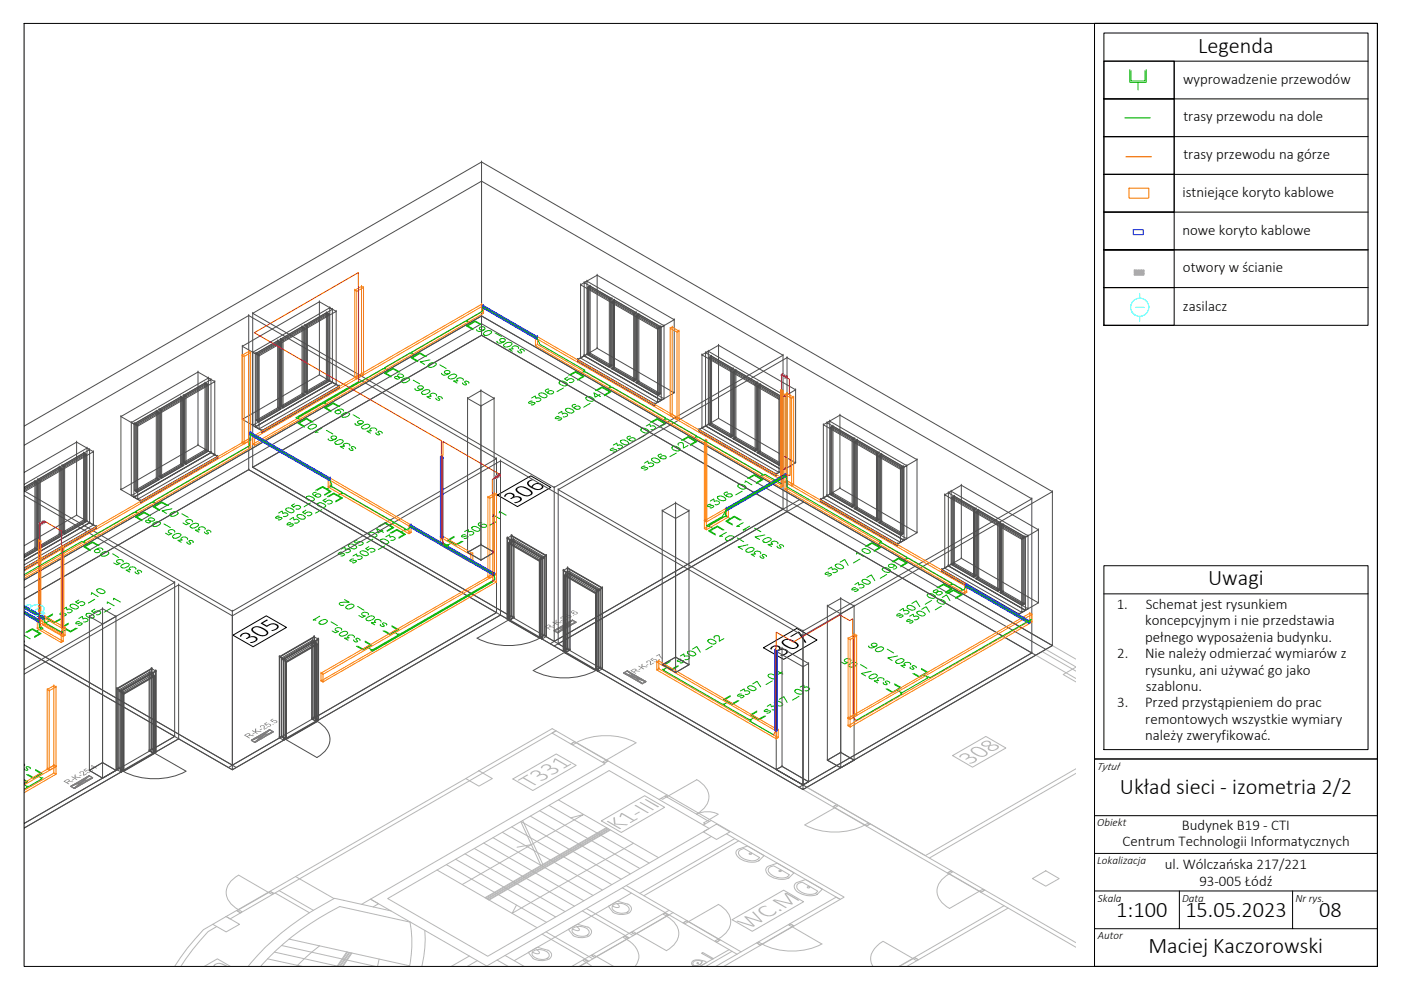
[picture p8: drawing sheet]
<svg xmlns="http://www.w3.org/2000/svg" width="297mm" height="210mm" viewBox="0 0 297 210" stroke-linecap="round" stroke-linejoin="round" font-family="sans-serif">
<defs><g id="words">
<text font-size="6.3" fill="#f0f" x="109.1" y="106.9" transform="rotate(-30 109.1 106.9)">306</text>
<text font-size="6.3" fill="#4d4d4d" x="53.1" y="136.6" transform="rotate(-30 53.1 136.6)">305</text>
<text font-size="6.3" fill="#00f" x="165.6" y="139.3" transform="rotate(-30 165.6 139.3)">307</text>
<g font-size="6.3" fill="#b7b7b7">
<text x="112.5" y="167.1" transform="rotate(-30 112.5 167.1)">T331</text>
<text x="205.6" y="162.2" transform="rotate(-30 205.6 162.2)">308</text>
<text x="131" y="176" transform="rotate(-30 131 176)">K1-III</text>
<text x="158.8" y="197.1" transform="rotate(-30 158.8 197.1)">WC.M</text>
<text x="40.6" y="210.5" transform="rotate(-30 40.6 210.5)">T330</text>
</g>
<g font-size="4.7">
<text x="254" y="11.1">Legenda</text>
<text x="256.1" y="124">Uwagi</text>
<text x="237.4" y="168.4">Układ sieci - izometria 2/2</text>
<text x="236.7" y="194.4">1:100</text>
<text x="251.3" y="194.4">15.05.2023</text>
<text x="279.7" y="194.4">08</text>
<text x="243.5" y="202.1">Maciej Kaczorowski</text>
</g>
<g font-size="3.2">
<text x="250.9" y="17.8">wyprowadzenie przewodów</text>
<text x="250.9" y="25.8">trasy przewodu na dole</text>
<text x="250.9" y="33.8">trasy przewodu na górze</text>
<text x="250.7" y="41.8">istniejące koryto kablowe</text>
<text x="250.7" y="49.8">nowe koryto kablowe</text>
<text x="250.8" y="57.8">otwory w ścianie</text>
<text x="250.8" y="66">zasilacz</text>
<text x="236.8" y="129.1">1.</text>
<text x="242.9" y="129.1">Schemat jest rysunkiem</text>
<text x="242.8" y="132.6">koncepcyjnym i nie przedstawia</text>
<text x="242.8" y="136">pełnego wyposażenia budynku.</text>
<text x="236.9" y="139.5">2.</text>
<text x="242.8" y="139.5">Nie należy odmierzać wymiarów z</text>
<text x="242.8" y="143">rysunku, ani używać go jako</text>
<text x="236.9" y="150">3.</text>
<text x="242.8" y="150">Przed przystąpieniem do prac</text>
<text x="242.9" y="146.5">szablonu.</text>
<text x="242.8" y="153.4">remontowych wszystkie wymiary</text>
<text x="242.8" y="156.9">należy zweryfikować.</text>
<text x="238" y="179.5">Centrum Technologii Informatycznych</text>
<text x="250.6" y="176">Budynek B19 - CTI</text>
<text x="247" y="184.3">ul. Wólczańska 217/221</text>
<text x="254.3" y="187.8">93-005 Łódź</text>
</g>
<g font-size="2.4">
<text x="232.6" y="163.3">Tytuł</text>
<text x="232.6" y="175.2">Obiekt</text>
<text x="232.6" y="183.2">Lokalizacja</text>
<text x="232.8" y="191.2">Skala</text>
<text x="250.6" y="191.1">Data</text>
<text x="274.6" y="191.1">Nr rys.</text>
<text x="232.8" y="199.2">Autor</text>
</g>
<g font-size="2" fill="#808080">
<text x="116.4" y="133.6" transform="rotate(-30 116.4 133.6)">R-K-25.6</text>
<text x="52.7" y="156.6" transform="rotate(-30 52.7 156.6)">R-K-25.5</text>
</g>
<text font-size="2" fill="#ff7f00" x="134.6" y="142.9" transform="rotate(-30 134.6 142.9)">R-K-25.7</text>
<text font-size="2" fill="#4d4d4d" x="14.5" y="166.4" transform="rotate(-30 14.5 166.4)">R-K-25.4</text>
</g></defs>
<path d="M238.5 25h5.4M76.1 80.9l-13.4 7.7 .4 .2 .3-.2-.2-.1 5.4-3.1h.3h.1l-.1-.1 12.4-7.2 .1 .1 .3-.2-.1-.1 5.3-3.1h.5l-.2-.1 11.5-6.6h.3l.1-.1-.1-.1 3.3-1.9 .1-1 11.5 6.6 .6 1.4 9.5 5.5-.4 .2 .3 .2 .2-.1 5.3 3.1-.1 .1 .1 .1h.3l11.4 6.5-.1 .1 .3 .2 .1-.1 6.3 3.6-.1 .1 .1 .1h.3l13.7 7.9-.2 .1 .2 .1 .5-.1 3.5 2M94 115.1l1.1 .5-.3 .2-.7-.4M166.5 100.7l-12.4 7.2-1 1.6-3.3 1.9 .4 .2 .2-.1-.1-.1 3.4-1.9 .1 .1 .3-.2-.4-.2 .4-1.1 12.4-7.2 .4 .9v1.4l20 11.6-.4 .2 .3 .2 .1-.1 5.4 3.1-.1 .1h.1h.3l9.2 5.4-.1 .1 .3 .1 .1-.1 1.8 1.1-.1 .1 .3 .2 .4-.3 .4-.7 13.4 7.8 .3-.7-21.4 12.4-.4-.2-.3 .2h.2l-5.4 3.1h-.3l-.1 .1 .3 .2-9.7 5.7M5.1 129.9l3.1 1.8 .2 1.3 .2 .2h-.1l.3 .2 .3-.2-.4-.3M5.1 121.8l12.2-7 .4 .2 .3-.2-.2-.1 10.7-6.1 .1 .1 .3-.2-.1-.1 3.4-2 .2 .1 .3-.1-.2-.1 20.4-11.8 .2-2.6 16.8 9.7 .5 1.3-.4 .2 .3 .2 .1-.1 2.1 1.2-.1 .1 .3 .2 .1-.1 10.6 6.1-.1 .1 .3 .1 .1-.1 2.2 1.3-.1 .1 .2 .2 .4-.2h.2l.5-.6 17.7 10.2 .1 1.1-20.2 11.6h-.3l-.1 .1 .1 .1-5.4 3.1-.1-.1-.3 .2 .4 .2 25.5-14.8M5.1 128.7l4.1 2.3 .3 1 .2-.1 .2 .2-.1 .1 3.1 1.8 .1-.1 .3 .1-.3 .3M140.4 142l.2-.1 .3 .1-.2 .1 12.5 7.2 .2-.1 .2 .2-.1 .1 5.4 3.1h.3l.1 .1-.4 .2 5.1 2.9M9.1 165h-.3l-.1 .1 .1 .1-2.7 1.6h-.3h-.1l.1 .1-.7 .4" fill="none" stroke="#00b300" stroke-width=".21"/>
<path d="M238.7 33.2h5.4M76.1 80.9l-.1-23.1-22.1 12.7 39.7 22.9-.1 20.5 .5 1.2M94.1 115.4l-.3-1.4v-16.9l.1-.8v-2.7l12.2 7-1.7 1.1 .1 3.5v18.1M166.5 100.7l1 .1-.1-20.4-1.7-1v23.2M8.7 132.9l-.3-1.4v-20.3l1.1-.7 3.5 2.1v2.7l.2 1v16.9l-.2 1.1M181.5 152.8l-.6-.7-.1-20.9-.6 .4-2.1-1.2-9.9 5.7-3.6-2.1-.1 20.9-.5 .9" fill="none" stroke="#f00" stroke-width=".21"/>
<path d="M239.4 39.9h4.2v2.1h-4.2z" fill="none" stroke="#ff7f00" stroke-width=".21"/>
<!-- layer: korytka - nowe -->
<path d="M240.3 48.7h2.1v1.1h-2.1z" fill="none" stroke="#00f" stroke-width=".21"/>
<!-- layer: korytka - otwory do wykon -->
<g fill="none" stroke="#f0f" stroke-width=".21">
<path d="M240.5 57.2h2.1v1.1h-2.1zM240.5 57.6v.2M240.5 58.2v.1M240.6 57.4l.1 .1zM240.6 57.9l.1 .2zM240.8 57.2v1.1h-.1l.1-.1M240.8 57.6h-.1l.1 .2M240.8 57.5h.1M240.8 58.1h.1M240.8 57.4h.1M240.8 57.9h.1M240.9 57.2v1.1h.2l-.2-.1"/>
<path d="M240.9 57.6h.2v.2h-.2M241.1 57.4l.1 .1zM241.1 57.9l.1 .2zM241.4 57.2v1.1h-.2l.2-.1M241.4 57.6h-.2l.2 .2M241.4 57.5h.1M241.4 58.1h.1M241.4 57.4h.1M241.4 57.9h.1M241.5 57.2v1.1h.1l-.1-.1M241.5 57.6h.1l-.1 .2M241.6 57.4l.2 .1z"/>
<path d="M241.6 57.9l.2 .2zM241.9 57.2v1.1h-.1l.1-.1M241.9 57.6h-.1v.2h.1M241.9 57.5h.1M241.9 58.1h.1M241.9 57.4h.1M241.9 57.9h.1M242 57.2v1.1h.2l-.2-.1M242 57.6h.2l-.2 .2M242.2 57.4l.1 .1zM242.2 57.9l.1 .2zM242.4 57.2v1.1h-.1l.1-.1"/>
<path d="M242.4 57.6h-.1l.1 .2M242.4 57.5h.2M242.4 58.1h.2M242.4 57.4h.2M242.4 57.9h.2"/>
</g>
<g fill="none" stroke="#00b300" stroke-width=".21">
<path d="M239.6 14.7v2.8h3.4v-2.8M239.8 15v2.2h3v-2.2M241.3 17.5v1.6M81.6 78.1l.9 .5M84.5 78.9l-1.2-.7-1.5 .9 1.1 .7M84.8 78.9l-1.5-.8-1.8 1 1.4 .8M87.2 74.8l.9 .5M90.2 75.6l-1.2-.7-1.6 1 1.2 .6M90.4 75.6l-1.4-.8-1.8 1.1 1.4 .8M99 68.1l.8 .5M101.9 68.8l-1.2-.6-1.5 .9 1.1 .6M102.1 68.8l-1.4-.8-1.8 1.1 1.4 .8"/>
<path d="M120.6 79.6l1.4-.8 1.9 1-1.4 .8M120.9 79.6l1.1-.7 1.6 .9-1.1 .7M123.8 78.8l-.8 .5M63.2 88.7l.8 .5M66.1 89.5l-1.1-.7-1.6 .9 1.1 .7M66.4 89.5l-1.4-.8-1.9 1 1.4 .9M68.9 85.4l.8 .6M71.7 86.2l-1.1-.6-1.5 .9 1.1 .6M72 86.2l-1.4-.8-1.8 1.1 1.4 .8M126.3 82.8l1.4-.8 1.8 1.1-1.4 .8M126.6 82.8l1.1-.6 1.5 .9-1.1 .6M129.4 82.1l-.8 .5"/>
<path d="M137.9 89.5l1.4-.8 1.9 1.1-1.4 .8M138.2 89.5l1.1-.6 1.6 .9-1.1 .7M141.1 88.8l-.8 .5M144.5 93.4l1.4-.8 1.9 1-1.4 .8M144.8 93.4l1.1-.7 1.6 .9-1.1 .6M147.7 92.6l-.9 .5M17.8 114.9l.9 .5M20.7 115.7l-1.1-.7-1.6 .9 1.2 .7M21 115.7l-1.4-.8-1.8 1 1.4 .9M28.8 108.6l.8 .5M31.7 109.4l-1.1-.7-1.6 .9 1.1 .7M31.9 109.4l-1.3-.8-1.9 1 1.4 .8"/>
<path d="M32.5 106.4l.9 .5M35.4 107.2l-1.1-.6-1.5 .9 1.1 .6M35.7 107.2l-1.4-.8-1.8 1.1 1.4 .8M67 103.9l1.4-.8 1.8 1.1-1.4 .8M67.3 103.9l1.1-.6 1.5 .9-1.1 .7M69.4 105.3l1.4-.8 1.8 1.1-1.4 .8M69.7 105.3l1.1-.6 1.5 .9-1.1 .6M70.1 103.2l-.8 .5M72.5 104.6l-.8 .4M80.2 111.6l1.4-.8 1.9 1.1-1.4 .8M80.5 111.6l1.1-.6 1.6 .9-1.1 .6M82.7 113l1.4-.8 1.9 1.1-1.4 .8"/>
<path d="M83 113l1.1-.6 1.6 .9-1.1 .6M83.4 110.8l-.8 .6M85.9 112.3l-.8 .4M95.8 115.1l-.8 .4M96.3 113.7l-1.4 .8 1.8 1.1 1.5-.8M96.3 113.9l-1.1 .6 1.5 .9 1.2-.6M150.3 111.6l.9 .5M153.2 112.4l-1.1-.7-1.6 .9 1.2 .7M153.5 112.4l-1.4-.9-1.9 1.1 1.5 .8M154 109.5l.8 .5M156.8 110.3l-1.1-.7-1.5 .9 1.1 .6M157.1 110.3l-1.4-.9-1.8 1.1 1.4 .8"/>
<path d="M158.5 101.4l1.4-.8 1.8 1.1-1.4 .8M158.8 101.4l1.1-.6 1.5 .9-1.1 .6M161.7 100.7l-.9 .4M183.5 115.8l1.4-.8 1.8 1.1-1.4 .8M183.8 115.8l1.1-.6 1.6 .9-1.2 .7M186.7 115.1l-.9 .5M189.1 119.1l1.4-.8 1.9 1.1-1.4 .8M189.4 119.1l1.1-.6 1.6 .9-1.1 .6M192.3 118.3l-.8 .5M5.4 134.1l1.4-.8 1.9 1-1.4 .8M5.7 134.1l1.1-.7 1.6 .9-1.1 .7M8.6 133.3l-.8 .5"/>
<path d="M10.7 131.5l-.9 .5M11.2 130.2l-1.5 .8 1.9 1.1 1.4-.9M11.2 130.4l-1.2 .6 1.6 .9 1.1-.7M14 133.5l-.8 .5M14.5 132.1l-1.4 .8 1.8 1.1 1.5-.8M14.5 132.3l-1.1 .6 1.5 .9 1.2-.6M77.4 135.9l1.4 .9-1.8 1-1.4-.8M77.4 136.1l1.2 .7-1.6 .8-1.2-.6M77.9 137.3l.9 .5M83.1 132.7l1.4 .8-1.8 1-1.5-.8M83.1 132.9l1.1 .6-1.5 .9-1.2-.7M83.6 134l.8 .5"/>
<path d="M198.7 124.6l1.4-.8 1.8 1.1-1.4 .8M199 124.6l1.1-.6 1.5 .9-1.1 .6M200.8 125.8l1.4-.8 1.8 1.1-1.4 .8M201 125.8l1.2-.6 1.5 .9-1.1 .6M201.8 123.8l-.8 .5M203.9 125.1l-.8 .5M142.1 140.1l-1.4 .8 1.8 1.1 1.4-.8M142.1 140.3l-1.2 .6 1.6 .9 1.1-.6M154.3 148.9l-.8 .4M154.8 147.5l-1.4 .8 1.9 1.1 1.4-.8M154.8 147.7l-1.1 .6 1.6 .9 1.1-.6M160 152.1l-.8 .5"/>
<path d="M160.5 150.8l-1.4 .8 1.8 1 1.4-.8M160.5 150.9l-1.1 .7 1.5 .9 1.1-.7M189.7 145l1.4 .8-1.8 1.1-1.4-.8M189.7 145.2l1.1 .6-1.5 .9-1.1-.6M190.2 146.4l.8 .4M195.4 141.7l1.4 .9-1.9 1-1.4-.8M195.4 141.9l1.1 .7-1.6 .8-1.1-.6M195.9 143.1l.8 .5M5.1 165.3l.8 .4-.8 .5M5.1 165.5l.5 .2-.5 .3M5.1 166.3l.7 .5M7.5 163.2l1.4 .8-1.8 1-1.4-.8"/>
<path d="M7.5 163.3l1.1 .7-1.5 .9-1.1-.7M8 164.5l.8 .5"/>
</g>
<!-- layer: NOTATKI -->
<g fill="none" stroke="#808080" stroke-width=".25">
<path d="M117.5 133.7l3.5-2a.56 .56 0 0 1 .9 .1l.2 .1-3.3 1.9a.48 .48 0 0 1-.7 .2zM117.5 133.7l3.9-2.2a6.9 6.9 0 0 1-3.9 2.2zM117.5 133.7l3.9-2.2-2.8 2.3a.46 .46 0 0 1-.4 .3 .46 .46 0 0 1-.4-.2zM118.3 134.1a7.2 7.2 0 0 1 3.8-2.2zM118.3 134.1l2.6-2.2a.45 .45 0 0 1 .7-.3l.5 .3zM53.3 156.9l3.5-1.9a.52 .52 0 0 1 .9 0l.2 .2-3.3 1.9a.75 .75 0 0 1-1.2-.1zM53.3 156.9l3.9-2.2a7.3 7.3 0 0 1-3.9 2.3zM53.3 156.9l3.9-2.2-2.8 2.4a.42 .42 0 0 1-.4 .3 .42 .42 0 0 1-.4-.3zM54.1 157.3l.5-.3a6.8 6.8 0 0 1 3.3-1.8zM54.1 157.3l3-2.6 .8 .4zM132.3 142.7v-.1a.65 .65 0 0 1 .9-.2l3.7 2.1-.7 .5zM132.3 142.7a6.8 6.8 0 0 1 3.4 1.8l.5 .5z"/>
<path d="M132.3 142.7l.7-.4 3.9 2.2zM132.3 142.7l4.6 1.8-.1 .1a.59 .59 0 0 1-1 .2zM133 142.3l3.9 2.2a7.2 7.2 0 0 1-3.9-2.2zM15 166.7l3.7-2.1a.6 .6 0 0 1 .9 .3l-3.8 2.2zM15 166.7l3.8-2.2a6.3 6.3 0 0 1-3.4 2.1zM15 166.7l3.9-2.2-3 2.5a.81 .81 0 0 1-.9-.3zM15.8 167.1a7.6 7.6 0 0 1 3.8-2.2zM15.8 167.1l2.6-2.2a.42 .42 0 0 1 .7-.3l.5 .3z"/>
</g>
<g fill="none" stroke="#4d4d4d" stroke-width=".21">
<path d="M53.6 99.1l48.5-28 63.9 36.9-48.5 28zM169.5 105.9l-3.5 2.1 .9 .5-48.6 28 52 29.9 48.5-28-51.9-29.9 3.5-2.1M169.5 105.9l-67.4-38.9-97 56M169.5 105.9l.9 .5M170.4 106.4l52.7 30.5-1.4 .8M5.1 127.1l47.6-27.5 52.6 30.3-56 32.3-44.2-25.5M5.1 137.7l31.9 18.4-5.3 3.1 .9 .5M5.1 124.6l97-56 119.6 69.1-2.1 1.2M105.3 129.9l.8 .5M116.7 136.5l-10.6-6.1-56.8 32.8-11.4-6.6-32.8 19M116.7 136.5l.8-.5 .8 .5-.8 .5zM117.5 137l52.8 30.4 49.3-28.5-.8-.5"/>
<path d="M31.7 159.2l-26.6 15.4M37 156.1l.9 .5M48.4 162.7l.9-.5 .8 .5M169.4 166.9l.9-.5 .8 .5"/>
</g>
<!-- layer: dzwi - futryna -->
<g fill="none" stroke="#4d4d4d" stroke-width=".21">
<path d="M107.5 114.1l7.4 4.2v17.2M107.5 114.1h.1M107.6 114.1h.1M107.6 114.1l7.4 4.2M108 114.7h.1M108 115.2h.1M108.4 113.6l7.4 4.2v17.2M108.4 113.6h.1M108.5 113.6h-.1v17.1M108.5 113.6h.1M108.8 114.3h.1M108.8 114.3l-.8 .4"/>
<path d="M109 114.7h.1M109 114.7l-1 .5M114.4 118.9l-6.4-3.7v16.3M114.4 118.9h.1M114.4 118.9v16.3M114.6 118.5h.1M114.9 118.3h.1v17.1M114.9 118.3h.1M115 118.3h.1M115.4 118.1h.1M115.4 118.3h.1M115.4 118.3l-1 .6"/>
<path d="M115.4 118.1l-.8 .4M115.8 117.8h.1M115.9 117.8h.1M115.9 117.8h-.1M59.2 139.2l.1 17.2M59.2 139.2h.1M59.3 139.3l7.4-4.2v17.1M59.3 139.3h.1M59.7 139.5h.1M59.7 139.8h.1M59.7 139.8l1 .5M59.7 139.5l.8 .5"/>
<path d="M60.1 139.8h.1M60.2 139.8l7.3-4.2v17.1M60.2 139.8h.1M60.5 140h.1M66.1 136.1h.1M66.1 136.1l.9 .6M66.3 135.7h.1M66.3 135.7l.7 .5M66.6 135h.1M66.6 135l.1 .1M66.7 135.1h.1M67 136.7l-6.3 3.6v16.3"/>
<path d="M67 136.2h.1M67 136.7h.1M67 136.7v16.3M67.4 135.5h.1M67.4 135.5l-7.3 4.3M67.5 135.6l-.1-.1v17.1M67.5 135.6h.1M107.5 131.2l.5 .2 .8-.4-.4-.3h.1l.5 .3-1 .5zM107.5 131.2h.1M107.6 131.2v-17.1h-.1v17.1M107.6 131.2h.1M108 131.4v-16.7l6.6 3.8v16.7"/>
<path d="M108 131.4h.1M108 131.5h.1M108.4 130.7h.1M108.5 130.7v-17.1l7.4 4.2v17.1M108.5 130.7h.1M108.8 131v-16.7l6.6 3.8v16.7M108.8 131h.1M109 131v-16.3l6.4 3.6v16.3M109 131h.1M114.4 135.2l1-.6 .5 .3-.5-.1-.8 .4 .4 .2-.1 .1zM114.4 135.2h.1M114.6 135.2h.1"/>
<path d="M114.9 135.5h.1M115 135.4h.1M115.4 134.8h.1M115.4 134.6h.1M115.8 135h.1M115.9 134.9h.1M119.4 138.1l.5 .2 .8-.5-.3-.2 .5 .2-1 .6zM119.4 121l7.4 4.2v17.1M119.4 138.1h.1M119.4 121h.1M119.5 138.1v-17.2l-.1 .1v17.1M119.5 138.1h.1"/>
<path d="M119.5 120.9h.1M119.5 120.9l7.4 4.3M119.9 138.3v-16.7l6.6 3.8v16.7M119.9 121.6h.1M119.9 138.3h.1M119.9 138.4h.1M119.9 122.1h.1M120.3 120.5l7.4 4.2v17.1M120.3 137.6h.1M120.3 120.5h.1M120.4 120.4l-.1 17.2M120.4 137.6v-17.2l7.3 4.2v17.2"/>
<path d="M120.4 120.4h.1M120.4 137.6h.1M120.7 137.8v-16.7l6.5 3.8v16.7M120.7 121.1h.1M120.7 137.8h.1M120.7 121.1l-.8 .5M120.9 137.8v-16.3l6.3 3.7v16.3M120.9 137.8h.1M120.9 121.5h.1M120.9 121.5l-1 .6M126.3 125.7l-6.4-3.6v16.3M126.3 125.7h.1"/>
<path d="M126.3 125.7v16.4M126.5 125.4h.1M126.8 125.2l.1 17.1M126.8 125.2h.1M126.9 125.2h.1M127.2 124.9h.1M127.2 125.2h.1M127.2 125.2l-.9 .5M127.2 124.9l-.7 .5M127.7 124.7h.1M127.7 124.6h.1M127.7 124.6v.1"/>
<path d="M24.8 146h.1M24.8 146v.1M24.8 146.1h.1M25.2 146.3h.1M25.2 146.5h.1M25.2 146.5l1 .6M25.2 146.3l.8 .4M25.6 146.5h.1M25.7 146.6l-.1-.1v17.1M25.7 146.6h.1M26 146.7h.1M26.2 147.1l6.4-3.7v16.3"/>
<path d="M26.2 147.1h.1M26.2 147.1v16.3M31.6 159.2l.5-.3h.1l-.4 .3 .8 .4 .5-.2-.5 .3zM31.6 159.2v-16.4l-6.4 3.7v16.3M31.6 159.2h.1M31.6 142.8h.1M31.6 142.8l1 .6M31.8 159.2v-16.7l-6.6 3.8v16.7M31.8 142.5h.1M31.8 159.2h.1M31.8 142.5l.8 .4M32.1 141.7l.1 .1v17.1"/>
<path d="M32.1 158.9v-17.2l-7.3 4.3v17.1M32.1 141.7h.1M32.1 158.9h.1M32.2 141.8l-7.4 4.3v17.1M32.2 158.9h.1M32.2 141.8h.1M32.6 159.6v-16.7l-6.6 3.8v16.7M32.6 142.9h.1M32.6 159.6h.1M32.6 159.7h.1M32.6 143.4h.1M33 159.4v-17.1h.1v17.1"/>
<path d="M33 159.4h.1M33 142.3h.1M33 142.3l-7.4 4.2M33.1 142.3l-7.4 4.3v17.1M33.1 159.4h.1M33.1 142.3h.1M59.2 156.4l.5-.3 1 .5-.5 .3 .3-.3-.8-.4zM60.1 156.9v-17.1l.1 17.1M60.5 156.6h.1M60.7 156.6h.1M60.7 140.3h.1M66.1 152.4l.5-.3 .1 .1-.4 .2 .7 .5 .4-.3 .1 .1-.5 .3z"/>
<path d="M66.1 152.4v-16.3l-6.4 3.7v16.3M66.1 152.4h.1M66.3 152.4v-16.7l-6.6 3.8v16.7M66.3 152.4h.1M66.6 152.1v-17.1l-7.4 4.2v17.2M66.6 152.1h.1M66.7 152.2h.1M67 152.9v-16.7l-6.5 3.8v16.6M67 152.9h.1M67 153h.1M67.4 152.6h.1M67.5 152.7h.1"/>
<path d="M126.3 142.1l.9-.6 .5 .3-.5-.2-.7 .5 .3 .2zM126.3 142.1h.1M126.5 142.1h.1M126.8 142.3h.1M126.9 142.3h.1M127.2 141.6h.1M127.2 141.5h.1M127.7 141.8h.1M24.8 163.1l.4-.3 1 .6-.5 .3-.1-.1 .4-.2-.8-.4-.4 .2zM24.8 163.1h.1M24.8 163.2h.1M25.2 163h.1"/>
<path d="M25.2 162.8h.1M25.6 163.6h.1M25.7 163.7h.1M26 163.4h.1M26.2 163.4h.1"/>
</g>
<!-- layer: dzwi -->
<g fill="none" stroke="#4d4d4d" stroke-width=".21">
<path d="M107.8 115.2h.1v16.3M107.8 115.2h.1M107.9 115.2l.1 16.3h.1v-16.4l-.1 .1M107.9 115.2h.1M108 115.2h.1M108.1 115.1l6.4 3.7v16.3M108.1 115.1h.1M114.4 118.9h.1v16.4M114.4 119l-6.6-3.8v16.3M114.4 118.9h.1M114.4 119h.1M114.5 118.9l-.1 .1v16.3"/>
<path d="M114.5 118.9h.1M114.5 118.8l-.1 .1v16.3M114.5 118.8h.1M66.9 136.6l.1 .1v16.3M66.9 136.6h.1M67 136.7l.2-.1v16.3M67 136.7h.1M67.2 136.6l.1 16.4M67.2 136.6h.1M67.3 136.7l-6.6 3.8v16.3M67.3 136.7h.1M107.8 131.5h.1"/>
<path d="M107.9 131.5h.1M108 131.5h.1M108.1 131.5l6.4 3.6-.1 .1 .1 .1-6.7-3.8h.2M108.1 131.5h.1M114.4 135.2h.1M114.4 135.3h.1M114.5 135.3h.1M114.5 135.1h.1M119.7 122.1l.1 16.2M119.7 138.4h.1M119.7 122.1h.1M119.8 122l.1 .1v16.3l.1-.1v-16.3l-.1 .1"/>
<path d="M119.8 138.3h.1M119.8 122h.1M119.9 138.4h.1M119.9 122.1h.1M120 122l6.4 3.7v16.3M120 138.3l6.4 3.7-.1 .1h.1l-6.7-3.7h.2M120 138.3h.1M120 122h.1M126.3 125.7l.1 .1v16.3M126.3 125.9l-6.6-3.8v16.3M126.3 125.7h.1M126.3 125.9h.1"/>
<path d="M126.4 125.7h-.1v16.4M126.4 125.8l-.1 .1v16.3M126.4 125.7h.1M126.4 125.8h.1M26.1 147l.1 .1v16.3M26.1 147h.1M26.1 147.2h.1v16.3M26.1 147.2h.1M26.2 147.1l-.1 .1v16.3M26.2 147.2l6.6-3.8v16.3M26.2 147.1h.1M26.2 147.2h.1"/>
<path d="M32.5 143.4l-6.4 3.6v16.3M32.5 159.7l-6.4 3.6 .1 .1-.1 .1h.1l6.6-3.8h-.2M32.5 159.7h.1M32.5 143.4h.1M32.6 159.7h.1M32.6 143.4h.1M32.7 143.4l-.1 16.3h-.1v-16.3h.1M32.7 159.7h.1M32.7 143.4h.1M32.8 143.4h-.1v16.3M32.8 159.7h.1M32.8 143.4h.1"/>
<path d="M60.6 140.3l6.3-3.7v16.3M60.6 156.6l6.3-3.7 .4 .1-6.7 3.7 .1-.1M60.6 156.6h.1M60.6 140.3h.1M60.6 156.7h.1M60.6 140.4h.1M60.7 140.5l-.1-.1v16.3M60.7 140.3h-.1v16.3h.1v-16.3l-.1 .1M60.7 156.8h.1M60.7 140.5h.1M60.7 156.6h.1M60.7 140.3h.1"/>
<path d="M66.9 152.9h.1M67 153h.1M67.2 152.9h.1M67.3 153h.1M126.3 142.1h.1M126.3 142.2h.1M126.4 142h.1M126.4 142.1h.1M26.1 163.3h.1M26.1 163.5h.1M26.2 163.4h.1M26.2 163.5h.1"/>
</g>
<path d="M101.1 135.3a14.7 14.7 0 0 0 13.3 0M101.2 135.3l6.6-3.8 6.7 3.8M67.2 152.9a4.3 4.3 0 0 1 2.6 5 5.5 5.5 0 0 1-2.6 2.7l-6.6-3.8 6.6-3.8M113 142.1a14.7 14.7 0 0 0 13.3 0l-6.6-3.8-6.6 3.9M26.1 163.5l6.7-3.8 6.6 3.8a14.7 14.7 0 0 1-13.3 0z" fill="none" stroke="#4d4d4d" stroke-width=".21"/>
<!-- layer: okna - rama -->
<g fill="none" stroke="#4d4d4d" stroke-width=".21">
<path d="M123.9 59.9l16.3 9.5v15.5l-16.3-9.4zM123.9 59.9h.1M124.4 59.6h.1M124.4 59.6l-.5 .3M53.6 74.7h.1M53.6 74.7l.5 .3M54.1 75l16.4-9.4v15.5l-16.4 9.4zM54.1 75h.1M54.3 74.9l4.6-2.6v14.2l-4.6 2.6zM54.3 74.9h.1M54.3 74.9l.5 .3M54.8 75.2l4.7-2.6v14.2l-4.7 2.7z"/>
<path d="M54.8 75.2h.1M58.9 72.3h.1M58.9 72.3l.6 .3M59.5 71.9l4.5-2.6v14.2l-4.5 2.7zM59.5 71.9h.1M59.5 72.6h.1M59.5 71.9l.5 .4M60 72.3l4.6-2.7v14.2l-4.6 2.7zM60 72.3h.1M64 69.3h.1M64 69.3l.6 .3M64.6 69l4.6-2.7v14.2l-4.6 2.7z"/>
<path d="M64.6 69.6h.1M64.6 69h.1M64.6 69l.6 .3M65.2 69.3l4.6-2.7v14.2l-4.6 2.7zM65.2 69.3h.1M69.2 66.3h.1M69.2 66.3l.6 .3M69.8 66.6h.1M69.9 65.2l-16.3 9.5v15.5l16.3-9.5M69.9 65.2h.1M70.5 65.6l-.6-.4v15.5l.6 .4M70.5 65.6h.1"/>
<path d="M123.9 75.5h.1M124.4 75.1h.1M124.4 75.1l-.5 .4M124.6 61l4.6 2.6v14.3l-4.6-2.7zM124.6 75.2h.1M124.6 61h.1M125.1 60.7l4.6 2.6v14.2l-4.6-2.6zM125.1 74.9h.1M125.1 60.7h.1M125.1 60.7l-.5 .3M125.1 74.9l-.5 .3M129.2 77.9h.1"/>
<path d="M129.2 63.6h.1M129.7 64l4.7 2.6v14.2l-4.7-2.6zM129.7 78.2h.1M129.7 64h.1M129.7 77.5h.1M129.7 63.3h.1M129.7 63.3l-.5 .3M129.7 77.5l-.5 .4M130.3 63.6l4.6 2.7v14.2l-4.6-2.6zM130.3 77.9h.1M130.3 63.6h.1M130.3 63.6l-.6 .4"/>
<path d="M130.3 77.9l-.6 .3M134.4 66.6h.1M134.9 66.9l4.6 2.7v14.2l-4.6-2.6zM134.9 66.3h.1M134.9 66.9h.1M134.9 66.3l-.5 .3M135.5 66.6l4.6 2.7v14.2l-4.6-2.7zM135.5 66.6h.1M135.5 66.6l-.6 .3M139.5 69.6h.1M140.1 69.3h.1M140.1 69.3l-.6 .3"/>
<path d="M140.2 69.4l.6-.3v15.5l-.6 .3M140.2 69.4h.1M140.8 69.1l-16.4-9.5v15.5l16.4 9.5M140.8 69.1h.1M149.6 74.8l16.3 9.4v15.6l-16.3-9.5zM149.6 74.8h.1M150.2 74.5h.1M150.2 74.5l-.6 .3M150.3 75.9l4.6 2.6v14.2l-4.6-2.6zM150.3 75.9h.1M150.9 75.5l4.6 2.7v14.2l-4.6-2.7zM150.9 75.5h.1"/>
<path d="M150.9 75.5l-.6 .4M154.9 78.5h.1M155.5 78.8l4.6 2.7v14.2l-4.6-2.6zM155.5 78.8h.1M155.5 78.2h.1M155.5 78.2l-.6 .3M156 78.5l4.6 2.7v14.1l-4.6-2.6zM156 78.5h.1M156 78.5l-.5 .3M12.6 99h.1M12.6 99l.6 .4M13.2 98.7l4.5-2.6v14.2l-4.5 2.6z"/>
<path d="M13.2 99.4h.1M13.2 98.7h.1M13.2 98.7l.5 .3M13.7 99l4.6-2.6v14.2l-4.6 2.7zM13.7 99h.1M17.7 96.1h.1M17.7 96.1l.6 .3M18.3 96.4h.1M18.4 95h.1M18.4 95l-13.3 7.7M19 95.3l-.6-.3v15.5l.6 .3M19 95.3h.1"/>
<path d="M27.8 89.6h.1M27.8 89.6l.6 .3M28.4 89.9l16.3-9.4v15.5l-16.3 9.4zM28.4 89.9h.1M28.6 89.8l4.5-2.6v14.2l-4.5 2.6zM28.6 89.8h.1M28.6 89.8l.5 .3M29.1 90.1l4.6-2.6v14.2l-4.6 2.7zM29.1 90.1h.1M33.1 87.2h.1M33.1 87.2l.6 .3M33.7 86.8l4.6-2.6v14.2l-4.6 2.7z"/>
<path d="M33.7 86.8h.1M33.7 87.5h.1M33.7 86.8l.6 .4M34.3 87.2l4.6-2.7v14.2l-4.6 2.7zM34.3 87.2h.1M38.3 98.4h.1M38.3 84.2h.1M38.3 84.2l.6 .3M38.3 98.4l.6 .3M38.9 83.9l4.6-2.7v14.2l-4.6 2.7zM38.9 98.7h.1M38.9 84.5h.1"/>
<path d="M38.9 98.1h.1M38.9 83.9h.1M38.9 83.9l.5 .3M38.9 98.1l.5 .3M39.4 84.2l4.7-2.7v14.2l-4.7 2.7zM39.4 98.4h.1M39.4 84.2h.1M43.5 95.4h.1M43.5 81.2h.1M43.5 81.2l.6 .3M43.5 95.4l.6 .3M44.1 95.7h.1"/>
<path d="M44.1 81.5h.1M44.2 80.2l-16.4 9.4v15.5l16.4-9.5M44.2 95.6h.1M44.2 80.2h.1M44.7 80.5l-.5-.3v15.4l.5 .4M44.7 96h.1M44.7 80.5h.1M53.6 90.2h.1M53.6 90.2l.5 .3M54.1 90.5h.1M54.3 89.1h.1M54.3 89.1l.5 .4"/>
<path d="M54.8 89.5h.1M58.9 86.5h.1M58.9 86.5l.6 .3M59.5 86.2h.1M59.5 86.8h.1M59.5 86.2l.5 .3M60 86.5h.1M64 83.5h.1M64 83.5l.6 .3M64.6 83.8h.1M64.6 83.2h.1M64.6 83.2l.6 .3"/>
<path d="M65.2 83.5h.1M69.2 80.5h.1M69.2 80.5l.6 .3M69.8 80.8h.1M69.9 80.7h.1M70.5 81.1h.1M134.4 80.8h.1M134.9 80.5h.1M134.9 81.2h.1M134.9 80.5l-.5 .3M135.5 80.8h.1M135.5 80.8l-.6 .4"/>
<path d="M139.5 83.8h.1M140.1 83.5h.1M140.1 83.5l-.6 .3M140.2 84.9h.1M140.8 84.6h.1M149.6 90.3h.1M150.2 90h.1M150.2 90l-.6 .3M150.3 90.1h.1M150.9 89.7h.1M150.9 89.7l-.6 .4M154.9 92.7h.1"/>
<path d="M155.5 93.1h.1M155.5 92.4h.1M155.5 92.4l-.6 .3M156 92.7h.1M156 92.7l-.5 .4M160.1 95.7h.1M160.1 81.5h.1M160.6 81.8l4.6 2.7v14.2l-4.6-2.7zM160.6 95.3h.1M160.6 81.2h.1M160.6 96h.1M160.6 81.8h.1"/>
<path d="M160.6 81.2l-.5 .3M160.6 95.3l-.5 .4M161.2 81.5l4.6 2.6v14.3l-4.6-2.7zM161.2 95.7h.1M161.2 81.5h.1M161.2 81.5l-.6 .3M161.2 95.7l-.6 .3M165.2 98.7h.1M165.2 84.5h.1M165.8 98.4h.1M165.8 84.1h.1M165.8 84.1l-.6 .4"/>
<path d="M165.8 98.4l-.6 .3M165.9 84.2l.6-.3v15.5l-.6 .4M165.9 99.8h.1M165.9 84.2h.1M166.5 83.9l-16.3-9.4v15.5l16.3 9.4M166.5 99.4h.1M166.5 83.9h.1M175.3 89.6l16.4 9.4v15.6l-16.4-9.5zM175.3 89.6h.1M175.9 89.3h.1M175.9 89.3l-.6 .3M176.1 90.7l4.6 2.6v14.2l-4.6-2.6z"/>
<path d="M176.1 90.7h.1M176.6 90.4l4.6 2.6v14.2l-4.6-2.7zM176.6 90.4h.1M176.6 90.4l-.5 .3M180.7 93.3h.1M181.2 93.7l4.6 2.6v14.2l-4.6-2.6zM181.2 93.7h.1M181.2 93h.1M181.2 93l-.5 .3M181.8 93.3l4.6 2.7v14.2l-4.6-2.7zM181.8 93.3h.1M181.8 93.3l-.6 .4"/>
<path d="M185.8 96.3h.1M186.4 96.6l4.6 2.7v14.2l-4.6-2.7zM186.4 96h.1M186.4 96.6h.1M186.4 96l-.6 .3M186.9 96.3l4.6 2.6v14.3l-4.6-2.7zM186.9 96.3h.1M186.9 96.3l-.5 .3M191 99.3h.1M191.5 98.9h.1M191.5 98.9l-.5 .4M191.7 99l.6-.3v15.5l-.6 .4"/>
<path d="M191.7 99h.1M192.3 98.7l-16.4-9.4v15.5l16.4 9.4M192.3 98.7h.1M5.1 117.6l2.3-1.4v-14.2l-2.3 1.3 13.9-8v15.5l-13.9 8.1M5.1 104l2.9-1.7v14.3l-2.9 1.6 13.3-7.7M7.4 116.2h.1M7.4 102h.1M7.4 102l.6 .3M7.4 116.2l.6 .4M8 101.7l4.6-2.7v14.3l-4.6 2.6zM8 115.9h.1M8 101.7h.1"/>
<path d="M8 116.6h.1M8 102.3h.1M8 101.7l.5 .3M8 115.9l.5 .3M8.5 102l4.7-2.6v14.2l-4.7 2.6zM8.5 116.2h.1M8.5 102h.1M12.6 113.3h.1M12.6 113.3l.6 .3M13.2 113.6h.1M13.2 112.9h.1M13.2 112.9l.5 .4"/>
<path d="M13.7 113.3h.1M17.7 110.3h.1M17.7 110.3l.6 .3M18.3 110.6h.1M18.4 110.5h.1M19 110.8h.1M27.8 105.1h.1M27.8 105.1l.6 .3M28.4 105.4h.1M28.6 104h.1M28.6 104l.5 .4M29.1 104.4h.1"/>
<path d="M33.1 101.4h.1M33.1 101.4l.6 .3M33.7 101.1h.1M33.7 101.7h.1M33.7 101.1l.6 .3M34.3 101.4h.1M175.3 105.1h.1M175.9 104.8h.1M175.9 104.8l-.6 .3M176.1 104.9h.1M176.6 104.5h.1M176.6 104.5l-.5 .4"/>
<path d="M180.7 107.5h.1M181.2 107.9h.1M181.2 107.2h.1M181.2 107.2l-.5 .3M181.8 107.5h.1M181.8 107.5l-.6 .4M185.8 110.5h.1M186.4 110.2h.1M186.4 110.8h.1M186.4 110.2l-.6 .3M186.9 110.5h.1M186.9 110.5l-.5 .3"/>
<path d="M191 113.5h.1M191.5 113.2h.1M191.5 113.2l-.5 .3M191.7 114.6h.1M192.3 114.2h.1M201.1 104.5l16.3 9.4v15.5l-16.3-9.4zM201.1 120h.1M201.1 104.5h.1M201.7 119.6h.1M201.7 104.2h.1M201.7 119.6l-.6 .4M201.7 104.2l-.6 .3"/>
<path d="M201.8 105.6l4.6 2.6v14.2l-4.6-2.7zM201.8 119.7h.1M201.8 105.6h.1M202.3 105.2l4.7 2.7v14.2l-4.7-2.7zM202.3 119.4h.1M202.3 105.2h.1M202.3 105.2l-.5 .4M202.3 119.4l-.5 .3M206.4 108.2h.1M207 108.5l4.5 2.7v14.2l-4.5-2.7zM207 108.5h.1M207 107.9h.1"/>
<path d="M207 107.9l-.6 .3M207.5 108.2l4.6 2.6v14.3l-4.6-2.7zM207.5 108.2h.1M207.5 108.2l-.5 .3M211.5 111.2h.1M212.1 111.5l4.6 2.6v14.3l-4.6-2.7zM212.1 110.8h.1M212.1 111.5h.1M212.1 110.8l-.6 .4M212.7 111.2l4.6 2.6v14.2l-4.6-2.6zM212.7 111.2h.1M212.7 111.2l-.6 .3"/>
<path d="M216.7 114.1h.1M217.3 113.8h.1M217.3 113.8l-.6 .3M217.4 113.9l.6-.3v15.5l-.6 .3M217.4 113.9h.1M218 113.6l-16.3-9.4v15.4l16.3 9.5M218 113.6h.1M206.4 122.4h.1M207 122.7h.1M207 122.1h.1M207 122.1l-.6 .3M207.5 122.4h.1"/>
<path d="M207.5 122.4l-.5 .3M211.5 125.4h.1M212.1 125.1h.1M212.1 125.7h.1M212.1 125.1l-.6 .3M212.7 125.4h.1M212.7 125.4l-.6 .3M216.7 128.4h.1M217.3 128h.1M217.3 128l-.6 .4M217.4 129.4h.1M218 129.1h.1"/>
</g>
<!-- layer: okna - szyba -->
<g fill="none" stroke="#4d4d4d" stroke-width=".21">
<path d="M54.5 75l4.6-2.6v14.2l-4.6 2.7v-14.3l.1 .1M54.5 75h.1M54.6 75.1h.1M59.1 72.4l.2 .1v14.2M59.1 72.4h.1M59.3 72.5l-4.7 2.6v14.2M59.3 72.5h.1M59.7 72.1l4.5-2.7v14.2l-4.5 2.6v-14.1l.1 .1M59.7 72.1h.1M59.8 72.2h.1M64.2 69.4l.2 .1v14.2M64.2 69.4h.1"/>
<path d="M64.4 69.5l-4.6 2.7v14.1M64.4 69.5h.1M64.8 69.1l4.6-2.7v14.2l-4.6 2.7v-14.2h.2M64.8 69.1h.1M65 69.1h.1M69.4 66.4l.2 .1v14.2M69.4 66.4h.1M69.6 66.5l-4.6 2.6v14.3M69.6 66.5h.1M124.8 75.1h.1M124.8 60.9h.1M124.9 60.8l4.6 2.6v14.3l-4.6-2.7v-14.2l-.1 .1"/>
<path d="M124.9 75l-.1 .1 4.6 2.6h.1M124.9 75h.1M124.9 60.8h.1M129.4 63.5l-4.6-2.6v14.2M129.4 77.7h.1M129.4 63.5h.1M129.5 63.4l-.1 .1v14.2M129.5 77.7h.1M129.5 63.4h.1M129.9 78.1h.1M129.9 63.9h.1M130.1 63.8l4.6 2.6v14.2l-4.6-2.6v-14.2l-.2 .1"/>
<path d="M130.1 78l-.2 .1 4.7 2.6 .1-.1M130.1 78h.1M130.1 63.8h.1M134.6 66.5l-4.7-2.6v14.2M134.6 66.5h.1M134.7 66.4l-.1 .1v14.2M134.7 66.4h.1M135.1 66.8h.1M135.2 66.8l4.7 2.6v14.2l-4.7-2.6v-14.2h-.1M135.2 66.8h.1M139.7 69.5l-4.6-2.7v14.2M139.7 69.5h.1"/>
<path d="M139.9 69.4l-.2 .1v14.2M139.9 69.4h.1M150.5 75.7h.1M150.7 75.7l4.6 2.6v14.2l-4.6-2.7v-14.1h-.2M150.7 75.7h.1M155.1 78.4l-4.6-2.7v14.2M155.1 78.4h.1M155.3 78.3l-.2 .1v14.2M155.3 78.3h.1M155.7 78.7h.1M155.8 78.6l4.6 2.7v14.2l-4.6-2.6v-14.3l-.1 .1M155.8 78.6h.1"/>
<path d="M12.8 99.2h.1v14.3M12.8 99.2h.1M12.9 99.2l-4.6 2.7v14.2M12.9 99.2h.1M13.4 98.8l4.5-2.6v14.2l-4.5 2.6v-14.2l.1 .1M13.4 98.8h.1M13.5 98.9h.1M17.9 96.2l.2 .1v14.2M17.9 96.2h.1M18.1 96.3l-4.6 2.6v14.2M18.1 96.3h.1M28.8 89.9l4.5-2.6v14.2l-4.5 2.7v-14.3l.1 .1"/>
<path d="M28.8 89.9h.1M28.9 90h.1M33.3 87.3h.2v14.3M33.3 87.3h.1M33.5 87.3l-4.6 2.7v14.2M33.5 87.3h.1M33.9 87l4.6-2.7v14.2l-4.6 2.6v-14.1l.2 .1M33.9 87h.1M34.1 87.1h.1M38.5 84.3l.2 .1v14.2M38.5 98.5l.2 .1-4.6 2.6-.2-.1M38.5 98.5h.1"/>
<path d="M38.5 84.3h.1M38.7 84.4l-4.6 2.7v14.1M38.7 98.6h.1M38.7 84.4h.1M39.1 84l4.6-2.7v14.2l-4.6 2.7v-14.2h.1M39.1 98.2h.1M39.1 84h.1M39.2 98.3h.1M39.2 84h.1M43.7 81.3l.1 .1v14.2M43.7 95.5l.1 .1-4.6 2.7-.1-.1M43.7 95.5h.1"/>
<path d="M43.7 81.3h.1M43.8 81.4l-4.6 2.6v14.3M43.8 95.6h.1M43.8 81.4h.1M54.5 89.3h.1M54.6 89.3h.1M59.1 86.6l.2 .1-4.7 2.6h-.1M59.1 86.6h.1M59.3 86.7h.1M59.7 86.2h.1M59.8 86.3h.1M64.2 83.6l.2 .1-4.6 2.6-.1-.1"/>
<path d="M64.2 83.6h.1M64.4 83.7h.1M64.8 83.3h.1M65 83.4h.1M69.4 80.6l.2 .1-4.6 2.7-.2-.1M69.4 80.6h.1M69.6 80.7h.1M134.6 80.7h.1M134.7 80.6h.1M135.1 81h.1M135.2 81h-.1l4.6 2.7 .2-.1M135.2 81h.1"/>
<path d="M139.7 83.7h.1M139.9 83.6h.1M150.5 89.9h.1M150.7 89.8l-.2 .1 4.6 2.7 .2-.1M150.7 89.8h.1M155.1 92.6h.1M155.3 92.5h.1M155.7 92.9h.1M155.8 92.9h-.1l4.6 2.7 .1-.1M155.8 92.9h.1M160.3 81.4l-4.6-2.7v14.2M160.3 95.6h.1"/>
<path d="M160.3 81.4h.1M160.4 81.3l-.1 .1v14.2M160.4 95.5h.1M160.4 81.3h.1M160.9 95.9h.1M160.9 81.7h.1M161 81.6l4.6 2.7v14.2l-4.6-2.7v-14.2l-.1 .1M161 95.8l-.1 .1 4.5 2.7 .2-.1M161 95.8h.1M161 81.6h.1M165.4 84.3l-4.5-2.6v14.2M165.4 98.6h.1"/>
<path d="M165.4 84.3h.1M165.6 84.3h-.2v14.3M165.6 98.5h.1M165.6 84.3h.1M176.3 90.6h.1M176.4 90.5l4.6 2.6v14.2l-4.6-2.6v-14.2l-.1 .1M176.4 90.5h.1M180.9 93.2l-4.6-2.6v14.1M180.9 93.2h.1M181 93.1l-.1 .1v14.2M181 93.1h.1M181.4 93.5h.1"/>
<path d="M181.6 93.4l4.6 2.7v14.2l-4.6-2.6v-14.3l-.2 .1M181.6 93.4h.1M186 96.2l-4.6-2.7v14.3M186 96.2h.1M186.2 96.1l-.2 .1v14.2M186.2 96.1h.1M186.6 96.5h.1M186.7 96.4l4.6 2.7v14.2l-4.6-2.7v-14.2l-.1 .1M186.7 96.4h.1M191.2 99.2l-4.6-2.7v14.2M191.2 99.2h.1M191.3 99.1l-.1 .1v14.2"/>
<path d="M191.3 99.1h.1M5.1 103.6l2.5-1.4v14.1l-2.5 1.5M7.6 102.2h.2v14.2M7.6 116.3l.2 .1-2.7 1.6M7.6 116.3h.1M7.6 102.2h.1M7.8 116.4h.1M7.8 102.2h.1M7.8 102.2l-2.7 1.6M8.2 101.8l4.6-2.6v14.2l-4.6 2.6v-14.2l.1 .1M8.2 116h.1M8.2 101.8h.1"/>
<path d="M8.3 116.1h.1M8.3 101.9h.1M12.8 113.4l.1 .1-4.6 2.6-.1-.1M12.8 113.4h.1M12.9 113.5h.1M13.4 113h.1M13.5 113.1h.1M17.9 110.4l.2 .1-4.6 2.6-.1-.1M17.9 110.4h.1M18.1 110.5h.1M28.8 104.2h.1M28.9 104.2h.1"/>
<path d="M33.3 101.5l.2 .1-4.6 2.6h-.1M33.3 101.5h.1M33.5 101.6h.1M33.9 101.1h.1M34.1 101.2h.1M176.3 104.7h.1M176.4 104.7h-.1l4.6 2.7 .1-.1M176.4 104.7h.1M180.9 107.4h.1M181 107.3h.1M181.4 107.8h.1M181.6 107.7l-.2 .1 4.6 2.6 .2-.1"/>
<path d="M181.6 107.7h.1M186 110.4h.1M186.2 110.3h.1M186.6 110.7h.1M186.7 110.6l-.1 .1 4.6 2.7 .1-.1M186.7 110.6h.1M191.2 113.4h.1M191.3 113.3h.1M202 119.6h.1M202 105.4h.1M202.1 105.3l4.6 2.7v14.2l-4.6-2.7v-14.2l-.1 .1M202.1 119.5l-.1 .1 4.6 2.7 .1-.1"/>
<path d="M202.1 119.5h.1M202.1 105.3h.1M206.6 108l-4.6-2.6v14.2M206.6 108h.1M206.7 108h-.1v14.3M206.7 108h.1M207.2 108.4h.1M207.3 108.3l4.6 2.7v14.2l-4.6-2.7v-14.2l-.1 .1M207.3 108.3h.1M211.8 111.1l-4.6-2.7v14.2M211.8 111.1h.1M211.9 111l-.1 .1v14.1"/>
<path d="M211.9 111h.1M212.3 111.4h.1M212.5 111.3l4.6 2.6v14.3l-4.6-2.7v-14.2l-.2 .1M212.5 111.3h.1M216.9 114l-4.6-2.6v14.2M216.9 114h.1M217.1 113.9l-.2 .1v14.2M217.1 113.9h.1M206.6 122.3h.1M206.7 122.2h.1M207.2 122.6h.1M207.3 122.5l-.1 .1 4.6 2.6h.1"/>
<path d="M207.3 122.5h.1M211.8 125.2h.1M211.9 125.2h.1M212.3 125.6h.1M212.5 125.5l-.2 .1 4.6 2.6h.2M212.5 125.5h.1M216.9 128.2h.1M217.1 128.2h.1"/>
</g>
<!-- layer: okna - parapet -->
<g fill="none" stroke="#4d4d4d" stroke-width=".21">
<path d="M122.5 76.7h.1M122.5 76.2h.1M122.5 76.6l16.3 9.5v-.4M122.5 76.3v.4M122.5 76.3l1.4-.8 16.3 9.4-1.4 .8zM122.5 76.3h.1M122.5 76.6h.1M123.9 75.5l16.3 9.4M123.9 75.4h.1M123.9 75.4l-1.4 .8M44.7 96l-16.3 9.4M44.7 96h.1"/>
<path d="M44.7 95.9h.1M44.7 95.9l1.5 .8M46.1 96.8v.4l-16.3 9.4M46.1 97.2l.1-.5-16.4 9.5v.5l16.4-9.5M46.1 96.8h.1M46.1 97.2h.1M46.2 97.2h.1M46.2 96.7h.1M54.1 90.5l16.4-9.4 1.4 .8-16.4 9.4zM54.1 90.5h.1M54.1 90.5l1.5 .8M55.5 91.3l.1 .5"/>
<path d="M55.5 91.3h.1M55.5 91.7h.1M55.6 91.8h.1M55.6 91.3h.1M70.5 81.1l-16.4 9.4M70.5 81.1h.1M70.5 81h.1M70.5 81l1.4 .8M71.9 81.9v.4l-16.4 9.4M71.9 82.3v-.5l-16.3 9.5v.5l16.3-9.5M71.9 81.9h.1M71.9 82.3h.1"/>
<path d="M71.9 81.8h.1M138.8 86.1h.1M138.8 86.1v-.4l-16.3-9.5v.5l16.3 9.4M138.8 85.7h.1M140.2 84.9h.1M140.2 84.9l-1.4 .8M148.2 91.5h.1M148.2 91.1h.1M148.2 91.5l16.4 9.4v-.4M148.2 91.1v.4M148.2 91.1l1.4-.8 16.3 9.5-1.3 .7zM149.6 90.3l16.3 9.5"/>
<path d="M149.6 90.3h.1M149.6 90.3l-1.4 .8M165.9 99.8h.1M165.9 99.7h.1M165.9 99.7l-1.4 .8M19 110.8l-13.9 8M19 110.8h.1M19 110.8l1.4 .8M20.4 111.6v.4l-15.3 8.9M20.4 112v-.4l-15.3 8.9 15.3-8.9-1.4-.8-13.9 8.1M20.4 112h.1M20.4 111.6h.1"/>
<path d="M20.4 112.1l-15.3 8.8M28.4 105.4l16.3-9.4 1.4 .8-16.3 9.4zM28.4 105.4h.1M28.4 105.4l1.4 .8M29.8 106.2v.5M29.8 106.2h.1M29.8 106.6h.1M29.8 106.7h.1M164.5 101h.1M164.5 100.5h.1M164.6 100.9l-.1-.4-16.3-9.4v.4l16.3 9.5M164.6 100.5h.1"/>
<path d="M164.6 100.9h.1M173.9 106.4h.1M173.9 105.9h.1M174 106.3l16.3 9.5v-.4M174 105.9l-.1 .5M174 105.9l1.3-.8 16.4 9.5-1.4 .8zM174 105.9h.1M174 106.3h.1M175.3 105.1l16.4 9.5M175.3 105.1h.1M175.3 105.1l-1.4 .8M190.3 115.8h.1"/>
<path d="M190.3 115.3h.1M190.3 115.8v-.5l-16.4-9.4v.5l16.4 9.4M190.3 115.4h.1M191.7 114.6h.1M191.7 114.5l-1.4 .8M201.1 120l16.3 9.4M201.1 119.9h.1M201.1 120h.1M201.1 119.9l-1.4 .8M199.7 121.2h.1M199.7 120.7h.1M199.7 121.2l16.4 9.4v-.4"/>
<path d="M199.7 120.8v.4M199.7 120.8l1.4-.8 16.3 9.4-1.3 .8zM199.7 120.8h.1M216 130.7h.1M216 130.2h.1M216.1 130.6l-.1-.4-16.3-9.5v.5l16.3 9.5M216.1 130.2h.1M216.1 130.6h.1M217.4 129.4h.1M217.4 129.4l-1.4 .8"/>
</g>
<g fill="none" stroke="#00b300" stroke-width=".21">
<path d="M83.7 79.9l.1 .3a.61 .61 0 0 0 .9 0l-.4-.6a.76 .76 0 0 1 1.3 .2l-.5 .2-.9-.2zM90.8 77.4l.8-.5 .4-.1 .5 .3a1.13 1.13 0 0 1-1.8 .5zM91.2 76.3l-2.1 .4 .9 .6M93.2 77.4l1.4 .7M93.7 79.1l-.1 .2a1.19 1.19 0 0 0 1.8-.5 .66 .66 0 0 0-.6-.3 .66 .66 0 0 0-.6 .5l.5 .3 .5-.1M95.1 79.9l.3-.3a.95 .95 0 0 1 1.4 0 1.19 1.19 0 0 1-1.8 .5zM101.1 69.9l-.1 .1a1.15 1.15 0 0 0 1.8-.4 .65 .65 0 0 0-.6-.3 .65 .65 0 0 0-.6 .4l.5 .3 .5-.1M102.5 70.6l.9-.5h.3l.6 .3a1.13 1.13 0 0 1-1.9 .4zM105 70.6l1.3 .7M105.4 72.4l-.1 .1a1.19 1.19 0 0 0 1.8-.4 .66 .66 0 0 0-.6-.3 .66 .66 0 0 0-.6 .4l.5 .3 .6-.1M106.8 73.1l.3-.2a1.03 1.03 0 0 1 1.5 0 1.19 1.19 0 0 1-1.8 .4zM109.8 74.4v.1l.3 .3h.5v-.1l-.4-.5 .4-.2 .5 .2v.3"/>
<path d="M109.9 73.9a.74 .74 0 0 0-.6-.6 .74 .74 0 0 0-.7 .3l.2 .4h-.9l.7 .5M120.4 79.9l-.7 .4 .6 .4a.8 .8 0 0 1 .7-.4 .8 .8 0 0 1 .7 .4l-.3 .3-.7 .1M65.4 90.5l.2-.2a.8 .8 0 0 1 .8-.4 .8 .8 0 0 1 .7 .5l-.5 .4a.9 .9 0 0 1-1.3-.1zM68.2 90.8l-1.4 .8 .6 .1M69.2 91.2l1.4 .8M69.6 93l-.1 .1a1.17 1.17 0 0 0 1.9-.4 .68 .68 0 0 0-1.2 .2l.4 .2h.6M71 93.7l.3-.2a.95 .95 0 0 1 1.5 0 1.19 1.19 0 0 1-1.8 .5zM71.2 87.1l.6-.1 .4 .3a.65 .65 0 0 1-.6 .4 .65 .65 0 0 1-.6-.4l.2-.2a1.06 1.06 0 0 1 1.6-.1v.1M72.4 88l.3-.2a.95 .95 0 0 1 1.5 0 1.19 1.19 0 0 1-1.9 .4zM74.1 95.1h-.1l.3 .3 .5 .1v-.3l-.3-.3 .3-.2 .5 .2v.2M74.2 94.5a.74 .74 0 0 0-.6-.5 .74 .74 0 0 0-.8 .3l.3 .3-1 .1 .7 .4M74.9 87.9l1.3 .8"/>
<path d="M75.3 89.8h-.1a1.13 1.13 0 0 0 1.8-.4 .72 .72 0 0 0-1.2 .2l.2 .2h.8M76.7 90.5l.2-.2a.93 .93 0 0 1 1.5 0 1.19 1.19 0 0 1-1.8 .4zM79.7 91.8v.1a.6 .6 0 0 0 .8 .2l-.4-.5 .1-.1h.6l.2 .4M79.8 91.2h.1a.83 .83 0 0 0-1.5-.1l.3 .2-.9 .1 .7 .4M85.1 80.7a1.21 1.21 0 0 1 1.8-.3 1.13 1.13 0 0 1-1.9 .4zM87.6 80.6l1.4 .8M88 82.4v.1a1.19 1.19 0 0 0 1.8-.4 .69 .69 0 0 0-.7-.3 .69 .69 0 0 0-.6 .4l.5 .3 .6-.1M89.4 83.1l.9-.5a.65 .65 0 0 1 .9 .3 1.13 1.13 0 0 1-1.8 .4zM92.4 84.4v.2l.3 .2 .5 .1v-.3l-.3-.3 .3-.2 .5 .2 .1 .3M92.5 83.9a.72 .72 0 0 0-.6-.6 .72 .72 0 0 0-.7 .4l.2 .3-.9 .1 .8 .4M98.1 81.2l-.1 .1 .4 .2 .4 .1 .1-.1-.4-.5 .3-.2 .5 .2 .1 .3M98.2 80.7a.74 .74 0 0 0-.6-.6 .74 .74 0 0 0-.8 .3l.3 .3-.9 .1 .7 .4"/>
<path d="M112.7 84.4l.8-.4 .1 .5 .5-.2 .6 .3-.4 .5h-.6M112.8 85.1h-.4l-.4 .3 .3 .1 .8-.2 .4 .2-.4 .3h-.5M114.3 83.5a1.25 1.25 0 0 1 1.7 .5 1.13 1.13 0 0 1-1.8-.4zM116.4 82.5l-.5 .1-.3 .2a1.08 1.08 0 0 0 1.8 .4 .65 .65 0 0 0-.6-.4 .65 .65 0 0 0-.7 .4l.2 .2M118.4 87.6l.7-.4 .1 .6 .6-.2 .5 .3-.1 .3-.8 .2M118.5 88.3l-.4 .1-.4 .3 .3 .1 .8-.2 .3 .1-.3 .3-.5 .1M118.6 81a1.22 1.22 0 0 1 1.7 .5 1.19 1.19 0 0 1-1.8-.4zM119.5 82.3l-1.4 .7M119.9 86.8a1.17 1.17 0 0 1 1.8 .5 1.17 1.17 0 0 1-1.8-.5zM122 85.8h-.5l-.2 .2a1.05 1.05 0 0 0 1.7 .5 .62 .62 0 0 0-.6-.4 .62 .62 0 0 0-.6 .4l.1 .2M124.1 84.4a1.13 1.13 0 0 1 1.9 .4 1.19 1.19 0 0 1-1.9-.4zM125.1 85.5l-1.3 .8"/>
<path d="M127.2 83.6l-1 .6-.3-.9 1.4 .8M130 94.4l.8-.4 .1 .5 .5-.2 .6 .3a.71 .71 0 0 1-1 .5M130.2 95.1h-.5l-.3 .3 .2 .1 .9-.2 .3 .2a.68 .68 0 0 1-.9 .3M131.6 93.4a1.22 1.22 0 0 1 1.7 .6 1.17 1.17 0 0 1-1.8-.4zM133.7 92.5l-.6 .1-.2 .2a1.08 1.08 0 0 0 1.8 .4 .65 .65 0 0 0-.6-.4 .65 .65 0 0 0-.6 .4l.1 .2M136 90.9a1.24 1.24 0 0 1 1.7 .6 1.19 1.19 0 0 1-1.9-.4zM136.6 98.2l.8-.4 .1 .5 .5-.2 .6 .3a.71 .71 0 0 1-.9 .5M136.8 98.9h-.5l-.3 .3 .2 .1 .8-.2 .4 .2-.4 .3h-.4M136.8 92.3l-1.4 .8M137 90.3l.8-.4 .1 .5 .6-.1 .5 .3-.3 .4-.7 .1M138.1 97.4a1.19 1.19 0 0 1 1.8 .4 1.13 1.13 0 0 1-1.8-.4zM140.3 96.3l-.7 .1-.1 .2a1.1 1.1 0 0 0 1.8 .4 .62 .62 0 0 0-.6-.4 .62 .62 0 0 0-.6 .4l.1 .2"/>
<path d="M142.4 94.9a1.13 1.13 0 0 1 1.8 .4 1.19 1.19 0 0 1-1.8-.4zM143.4 96.1l-1.4 .7M143.9 94.4l-.2-.2a.61 .61 0 0 1 .6-.4 .61 .61 0 0 1 .6 .4v.8l1-.5M20.2 116.6l.5-.1 .5 .3a.65 .65 0 0 1-.6 .4 .65 .65 0 0 1-.6-.4l.2-.2a1.08 1.08 0 0 1 1.6-.1l-.1 .1M21.4 117.4l.2-.2a.8 .8 0 0 1 .8-.3 .8 .8 0 0 1 .7 .5l-.6 .4a.96 .96 0 0 1-1.2-.1zM23.9 117.4l1.3 .8M25.9 119.7l.2-.1a.9 .9 0 0 1 1.3 .1 1.17 1.17 0 0 1-1.8 .5zM26.1 119.2v-.1a.8 .8 0 0 0-.7-.5 .8 .8 0 0 0-.7 .5l.8 .3-.7 .3-.7-.3M30.9 110.4l.1 .3 .2 .1h.6l.1-.1-.4-.5a.7 .7 0 0 1 .7-.4 .7 .7 0 0 1 .6 .5l-.5 .2-1.1-.2zM32.3 111.1l.5-.3a.9 .9 0 0 1 1.3 .1 1.13 1.13 0 0 1-1.9 .4zM34.8 111.1l1.3 .8M36.1 109l.4-.4a.89 .89 0 0 1 1.3 .1 1.13 1.13 0 0 1-1.8 .4z"/>
<path d="M36.4 107.9l-2 .4 .9 .6M36.6 113.6a1.25 1.25 0 0 1 1.8-.2 1.13 1.13 0 0 1-1.8 .4zM37 112.8a.7 .7 0 0 0-.6-.5 .7 .7 0 0 0-.7 .4l.3 .3 .4 .1-.6 .3-.7-.4M38.6 108.9l1.3 .8M39.7 114.9l-.1 .1 .3 .3h.5l.1-.1-.5-.5 .2-.1a.65 .65 0 0 1 .8 .3l-.1 .1M39.7 114.4a.74 .74 0 0 0-.6-.6 .74 .74 0 0 0-.7 .3l.2 .4-.9 .1 .7 .4M40.4 111.5l.8-.5 .4-.1 .5 .3a1.13 1.13 0 0 1-1.8 .4zM40.8 110.7v-.2a.8 .8 0 0 0-.7-.4 .8 .8 0 0 0-.7 .5l.3 .3 .5 .1-.7 .3-.7-.4M43.4 112.7l-.1 .2 .4 .2 .4 .1v-.3l-.3-.3 .1-.1a.53 .53 0 0 1 .8 .4M43.5 112.2v-.1a.84 .84 0 0 0-1.4 0l.3 .2-1 .1 .8 .4M59.1 108.8l.7-.5 .2 .6 .5-.2 .5 .3a.71 .71 0 0 1-.9 .5M59.2 109.4l-.5 .1-.3 .3 .3 .1 .8-.2 .3 .2-.3 .3h-.5"/>
<path d="M60.6 108a1.19 1.19 0 0 1 1.8 .4 1.13 1.13 0 0 1-1.8-.4zM61.5 110.1l.7-.4 .1 .6 .6-.2 .5 .3-.3 .4-.6 .1M61.6 110.8l-.5 .1-.2 .4 1-.2 .3 .2-.3 .2-.5 .1M62.4 106.8l-.6 .4 .5 .4a.8 .8 0 0 1 .7-.4 .8 .8 0 0 1 .7 .4l-.3 .3h-.6M62.9 109.4a1.19 1.19 0 0 1 1.9 .4 1.13 1.13 0 0 1-1.9-.4zM64.8 108.2l-.6 .4 .5 .4a.77 .77 0 0 1 .7-.4 .77 .77 0 0 1 .7 .4l-.6 .4-.3-.1M65 105.3a1.24 1.24 0 0 1 1.7 .6 1.19 1.19 0 0 1-1.8-.4zM65.8 106.7l-1.3 .8M67 104.4l-.5 .1-.2 .2a1.05 1.05 0 0 0 1.7 .4 .62 .62 0 0 0-.6-.4 .62 .62 0 0 0-.6 .4l.2 .2M67.3 106.9a1.19 1.19 0 0 1 1.8 .4 1.13 1.13 0 0 1-1.8-.4zM68.2 108l-1.3 .8M69.2 105.7l-.7 .4 .5 .4a.77 .77 0 0 1 .7-.4 .77 .77 0 0 1 .7 .4l-.6 .4-.3-.1"/>
<path d="M72.3 116.4l.8-.4 .1 .5 .6-.1 .5 .3-.4 .4-.6 .1M72.5 117.1l-.5 .1-.3 .2 .3 .2 .8-.2 .3 .1-.3 .3-.5 .1M73.8 115.6a1.19 1.19 0 0 1 1.8 .4 1.13 1.13 0 0 1-1.8-.4zM74.8 117.9l.8-.5 .1 .6 .5-.2 .6 .3-.4 .4-.6 .1M75 118.5l-.5 .1-.3 .2 .3 .2 .8-.2 .3 .2-.3 .3h-.6M75.7 114.5l-.7 .4 .6 .3a.77 .77 0 0 1 .7-.4 .77 .77 0 0 1 .7 .5l-.6 .3h-.3M76.3 117.1a1.19 1.19 0 0 1 1.8 .4 1.13 1.13 0 0 1-1.8-.4zM78.2 115.9l-.7 .4 .5 .4a.8 .8 0 0 1 .8-.4 .8 .8 0 0 1 .7 .4l-.4 .3h-.5M78.3 113a1.22 1.22 0 0 1 1.7 .6 1.19 1.19 0 0 1-1.9-.4zM79.1 114.3l-1.3 .8M80.6 114.6a1.17 1.17 0 0 1 1.9 .4 1.17 1.17 0 0 1-1.9-.4zM81.2 112.4l-1 .6-.3-.9 1.4 .8"/>
<path d="M81.6 115.8l-1.4 .7M81.8 113.8l.8-.4 .1 .5 .6-.1 .5 .3-.3 .4-.7 .1M98.5 112.7l.8-.4 .1 .5 .5-.1 .5 .3-.3 .4h-.6M98.6 113.4h-.4l-.4 .3 .3 .1 .8-.2 .4 .2-.4 .3h-.5M100 111.9a1.19 1.19 0 0 1 1.8 .4 1.13 1.13 0 0 1-1.8-.4zM102.1 110.8h-.4l-.3 .3a1.14 1.14 0 0 0 1.8 .5 .65 .65 0 0 0-.7-.5 .65 .65 0 0 0-.6 .5l.2 .1M104.5 109.5v-.3l1.5 .8M105.2 110.6l-1.3 .8M105.8 108.8l.1-.4 1.4 .8M150.6 106.2l.7-.4 .2 .6 .5-.2 .6 .3-.4 .4-.6 .1M150.7 106.9l-.6 .2-.1 .3 1-.2 .3 .2-.3 .2-.5 .1M152.2 105.3l.1-.1a1.39 1.39 0 0 1 1.6 .7 1.19 1.19 0 0 1-1.8-.4z"/>
<path d="M153.8 114.1l.3-.2a1.03 1.03 0 0 1 1.5 0 1.19 1.19 0 0 1-1.8 .4zM154 112.9l-1.4 .8h.6M154.2 104.4h-.4l-.3 .3a1.14 1.14 0 0 0 1.8 .4 .65 .65 0 0 0-.6-.4 .65 .65 0 0 0-.7 .4l.2 .2M156.3 114.1l1.4 .8M156.5 102.8l.4-.1a1.39 1.39 0 0 1 1.3 .7 1.13 1.13 0 0 1-1.8-.4zM157.3 104.2l-1.3 .7M157.6 110.8l-1.4 .8h.6M157.9 102.3l.1-.3 1.4 .8M158.1 116.6l.3-.2a.95 .95 0 0 1 1.5 0 1.19 1.19 0 0 1-1.8 .4zM158.6 115.5l-2.1 .5 .9 .5M158.9 111.6l-1.3 .8h.5M160 112l1.3 .7"/>
<path d="M161.2 117.9v.3l.5 .2 .3-.2-.4-.5 .1-.1h.5l.3 .3v.1M161.2 117.4l.1-.1a.8 .8 0 0 0-1.4-.1l.3 .2-1 .1 .8 .5M161.8 114.5l.4-.3a.9 .9 0 0 1 1.3 .1 1.13 1.13 0 0 1-1.8 .4zM162.2 113.4l-2.1 .4 .9 .6M164.8 115.8l.1 .3 .7 .1-.4-.6 .4-.1 .4 .1 .1 .3M164.9 115.3l.1-.1a.82 .82 0 0 0-1.5 0l.3 .2-1 .1 .8 .4M177.1 119.9a1.17 1.17 0 0 1 1.8 .4 1.17 1.17 0 0 1-1.8-.4zM178.1 119.2l1-.6 .7 1.3M181.6 117.5v-.3l1.5 .8M182.3 118.5l-1.3 .9M182.7 116.6a1.19 1.19 0 0 1 1.9 .4 1.13 1.13 0 0 1-1.9-.4zM189.5 119.7l.1 .2a.63 .63 0 0 1-.6 .4 .63 .63 0 0 1-.6-.4 1.14 1.14 0 0 1 1.7 .4l-.2 .3h-.5"/>
<path d="M5.1 135.9v.3M5.1 134.7l1.3 .7M13.4 129.2l.7-.5 .1 .6 .6-.2 .5 .3a.73 .73 0 0 1-1 .5M13.5 129.9l-.7 .1-.1 .3 1-.2 .4 .2-.4 .3h-.4M15 128.2a1.19 1.19 0 0 1 1.6 .6 1.15 1.15 0 0 1-1.8-.4zM16.7 131.1l.8-.4 .1 .5 .5-.1 .6 .3a.71 .71 0 0 1-1 .4M16.7 127.2l-.7 .4 .6 .4a.77 .77 0 0 1 .7-.4 .77 .77 0 0 1 .7 .4l-.4 .3-.6 .1M16.8 131.8h-.4l-.4 .3 .5 .2 .6-.2 .4 .2-.4 .2-.5 .1M18.3 130.2a1.22 1.22 0 0 1 1.7 .6 1.19 1.19 0 0 1-1.8-.4zM19.3 126l.1-.3 1.4 .8M20.1 129.2l-.7 .4 .5 .3a.8 .8 0 0 1 .8-.4 .8 .8 0 0 1 .7 .5l-.4 .3h-.6M20.1 127.1l-1.4 .8"/>
<path d="M20.5 125.1a1.17 1.17 0 0 1 1.8 .5 1.17 1.17 0 0 1-1.8-.5zM22.7 127.9l.1-.3 1.4 .9M23.4 129l-1.3 .8M24 127.2l.1-.4 1.4 .8M28.7 121.2l.1 .3 .6 .1v-.2l-.3-.3 .3-.2 .5 .2 .1 .2M28.8 120.7a.73 .73 0 0 0-.7-.5 .73 .73 0 0 0-.7 .4l.3 .2-1 .1 .8 .4M67.7 131.9l.2-.2a.93 .93 0 0 1 1.5 0 1.19 1.19 0 0 1-1.8 .4zM67.8 130.7l-1.4 .8h.6M70.2 131.8l1.3 .8M72 134.4l.2-.2a.93 .93 0 0 1 1.5 0 1.19 1.19 0 0 1-1.8 .4zM72.4 133.6l.1-.1a.77 .77 0 0 0-.8-.4 .77 .77 0 0 0-.6 .4l.7 .4-.7 .3-.7-.4M73.1 127.1l.9 .6h-1.3l-.7 .2a.54 .54 0 0 0 .3 .5 .54 .54 0 0 0 .6-.1"/>
<path d="M73.3 128.6l.3-.2a.95 .95 0 0 1 1.5 0 1.19 1.19 0 0 1-1.8 .4zM75 135.7v.1a.6 .6 0 0 0 .8 .2l-.4-.5 .2-.1h.4l.4 .3-.1 .1M75.1 135.1h.1a.84 .84 0 0 0-1.5-.1l.3 .2-.9 .1 .7 .4M75.8 128.6l1.4 .8M77.6 131.1l.5-.3a.9 .9 0 0 1 1.3 .1 1.17 1.17 0 0 1-1.8 .4zM78 130.4l.1-.2a.8 .8 0 0 0-.7-.4 .8 .8 0 0 0-.7 .5l.8 .3-.7 .3-.7-.4M80.7 132.4l-.1 .1 .2 .2 .6 .1v-.2l-.3-.3 .3-.2 .5 .2v.2M80.8 131.9a.67 .67 0 0 0-.7-.6 .67 .67 0 0 0-.7 .5l.3 .2-1 .1 .7 .4M144.3 139.1l.7-.4 .1 .5 .6-.1a.45 .45 0 0 1 .5 .4l-.3 .3h-.7M144.4 139.8h-.5l-.3 .3v.1l.8-.1h.5l.1 .1a.65 .65 0 0 1-.8 .3M145.9 138.1l.3-.1a1.39 1.39 0 0 1 1.4 .7 1.13 1.13 0 0 1-1.9-.4zM146.8 137.6l.9-.5 .8 1.2"/>
<path d="M150 135.8a1.19 1.19 0 0 1 1.8 .4 1.13 1.13 0 0 1-1.8-.4zM151 137l-1.4 .8M151.5 135.3l-.1-.2a.61 .61 0 0 1 .6-.3 .61 .61 0 0 1 .5 .4v.7l1-.5M175.6 120.7l.7-.5 .2 .6 .5-.2 .5 .3a.71 .71 0 0 1-.9 .5M175.7 121.3l-.5 .1-.3 .3 .3 .1 .8-.2 .3 .2-.3 .3h-.5M181.3 123.9l.7-.4 .1 .6 .6-.2 .5 .3-.1 .3-.9 .1M181.4 124.6l-.7 .2-.1 .3 1-.2 .4 .2-.4 .2-.4 .1M182.9 123a1.24 1.24 0 0 1 1.7 .6 1.19 1.19 0 0 1-1.9-.4zM183.8 122.4l.9-.5 .8 1.2M184.2 137l-.1 .1a1.17 1.17 0 0 0 1.9-.5 .72 .72 0 0 0-1.3 .2l.5 .3 .5-.1M185.6 137.7l.3-.2a.93 .93 0 0 1 1.5 0 1.15 1.15 0 0 1-1.8 .4zM187 120.7a1.13 1.13 0 0 1 1.8 .4 1.19 1.19 0 0 1-1.8-.4z"/>
<path d="M188 121.8l-1.4 .8M188.1 137.6l1.4 .8M190.3 139.1l-2.1 .4 1 .6M190.8 129.4l.7-.4 .1 .6 .6-.2 .5 .3a.67 .67 0 0 1-.9 .4M190.9 130.1a.53 .53 0 0 0-.8 .5l1.1-.2 .3 .2-.3 .2-.5 .1M192.4 128.5a1.19 1.19 0 0 1 1.6 .6 1.15 1.15 0 0 1-1.7-.4zM192.9 130.7l.7-.5 .1 .5 .6-.1 .5 .3-.3 .4-.6 .1M193 131.3l-.5 .1-.3 .3 .3 .1 .8-.2 .3 .2-.3 .3h-.5M193.3 127.9l1-.5 .7 1.2M194.3 129.9a1.19 1.19 0 0 1 1.9 .4 1.13 1.13 0 0 1-1.9-.4zM195.4 129.2l1-.6 .7 1.2M196.5 126.2a1.13 1.13 0 0 1 1.9 .4 1.19 1.19 0 0 1-1.9-.4z"/>
<path d="M197.5 127.3l-1.3 .8M198 125.3l-.1 .1 .1 .2 1.3-.2 .5 .3a.71 .71 0 0 1-.6 .5 .71 .71 0 0 1-.7-.5l.4-.4a.45 .45 0 0 0-.7-.2zM198.8 127.2a1.22 1.22 0 0 1 1.7 .6 1.19 1.19 0 0 1-1.8-.4zM199.6 128.5l-1.3 .8M199.8 126.7l.9-.6 .7 1.3M157 146.5l.8-.4 .1 .5 .5-.2 .5 .3-.2 .5h-.7M157.2 147.2h-.5l-.4 .3 .3 .1 .8-.2 .4 .2-.4 .3h-.4M158.5 145.7a1.19 1.19 0 0 1 1.8 .4 1.13 1.13 0 0 1-1.8-.4zM159.6 145l.9-.5 .8 1.1M162.7 149.7l.7-.4 .2 .6 .5-.2 .5 .3a.71 .71 0 0 1-.9 .5M162.8 150.4l-.5 .1-.3 .3 .2 .1 .9-.2 .3 .1-.3 .3-.5 .1M162.9 143.1a1.22 1.22 0 0 1 1.7 .6 1.19 1.19 0 0 1-1.8-.5z"/>
<path d="M163.7 144.4l-1.3 .7M164.2 148.9a1.17 1.17 0 0 1 1.8 .5 1.17 1.17 0 0 1-1.8-.5zM165.2 148.3l1-.6 .7 1.2M165.8 142.5l-1 .6-.3-1 1.5 .8M168.6 146.3a1.24 1.24 0 0 1 1.7 .6 1.19 1.19 0 0 1-1.8-.4zM169.4 147.6l-1.4 .8M169.7 145.7l.7-.4 .1 .5 .6-.2 .5 .4-.3 .4h-.6M180 140.9l.2-.2a1.03 1.03 0 0 1 1.5 0 1.19 1.19 0 0 1-1.8 .5zM180.4 140.2l.1-.1a.8 .8 0 0 0-.8-.5 .8 .8 0 0 0-.7 .5l.4 .3h.4l-.7 .4-.7-.4M182.4 140.9l1.4 .8M184.3 143.4l.3-.2a.95 .95 0 0 1 1.4 0 1.19 1.19 0 0 1-1.8 .5zM184.7 142.3l-2.1 .5 .9 .5"/>
<path d="M187.3 144.7l.1 .3 .5 .2 .2-.2-.4-.4 .2-.2 .4 .1 .4 .2-.1 .1M187.4 144.2v-.1a.8 .8 0 0 0-1.4 0l.3 .2-.9 .1 .7 .4M189.9 140.2l.5-.4a.89 .89 0 0 1 1.3 .1 1.17 1.17 0 0 1-1.8 .5zM193 141.4v.3l.5 .2 .3-.1-.4-.5 .1-.1h.5l.3 .2v.2M193 140.9h.1a.84 .84 0 0 0-1.4-.1l.3 .2-1 .1 .8 .4M5.1 162l.1 .4M5.1 162.9h.1M6.4 163l-.1-.3-.4-.2-.4 .2 .4 .6h-.2l-.6-.3"/>
</g>
<!-- layer: NOTATKI3 -->
<g fill="none" stroke="#b7b7b7" stroke-width=".21">
<path d="M219.6 138.9l8.5 5M221 138.1l7.1 4.2M221.7 137.7l6.4 3.7M223.1 136.9l5 2.9M98.7 165.1l2.8-1.7 2.9 1.7-2.9 1.6zM98.7 165.1l-50.8 29.2M101.5 163.4l15.6-8.9 61.9 35.7-25.6 14.7M149.1 176.4l2.8-1.7 2.9 1.7-2.9 1.6zM150.8 177.3l-47.6 27.5-24.6-14.2 49.7-28.7-11.3-6.5 .9-.4-69.1 39.8M154 176.8l24.1 13.9-.8-.5-25.5 14.7M155.8 177.8l-20.1 11.6M156.6 178.3l-20.1 11.6"/>
<path d="M170.3 167.4l57.8 33.4M171.1 166.9l57 33M228.1 163l-31.9 18.4M228.1 164l-31.1 17.9M45.1 196l2.8-1.7 2.9 1.7-2.9 1.6zM45.1 196l-2 1.1a45.9 45.9 0 0 0-6.1 7.8M46 196.4l-1.9 1.1a49.1 49.1 0 0 0-5.8 7.4M58.3 189.3l7.3 4.2M59.2 188.8l7.2 4.2M62.7 185.9l8.1 4.6M65.6 193.5a54 54 0 0 0-13 11.4M76.7 191.7l1.9-1.1 1.6 1-1.1 .7"/>
<path d="M82.2 190.5l46.9-27.1 21.3 12.3-47 27zM82.9 193.1l-12-2.6-5.3 3M90.1 197.3a24.3 24.3 0 0 1-.7 7.6M114.9 198l10 5.8M115.8 197.6l9.9 5.7M123.5 193.1l9.9 5.8M124.3 192.6l10 5.8M131.9 188.2l24.4 14.1M132.8 187.8l24.3 14M133.8 189.4l-24.8 14.3M141.8 193l-20.6 11.9M142.7 193.5l-19.8 11.4"/>
<path d="M212.9 192l-22.3 12.9M213.7 192.5l-21.4 12.4M218.9 186.3l2.8-1.7 2.9 1.7-2.9 1.6zM55.3 204.9a53.7 53.7 0 0 1 16.7-12.7l14.9 3.3a24.4 24.4 0 0 1-.1 9.4M99.5 202.7l-3.8 2.2M101.2 203.7l-2.2 1.2M105.4 203.6l2.4 1.3M107.1 202.6l4.1 2.3M148.7 202.1l.3-.2 2.3 1.4-.3 .1zM154.6 201.4l-6.2 3.5M155.2 201.7l-5.6 3.2"/>
</g>
<!-- layer: NOTATKI2 -->
<g fill="none" stroke="#b7b7b7" stroke-width=".21">
<path d="M122.1 157.5a14.1 14.1 0 0 1 12.8 0l-6.4 3.7-6.3-3.7M228.1 141.4l-2.7 1.6 2.7 1.6M100.6 179.9l21.2 12.2M102.6 178.7l21.2 12.3M104.5 177.6l21.2 12.2M106.5 176.5l21.2 12.2M108.5 175.3l21.2 12.3M108.7 165.2l9.2-5.3 4.3 2.4-9.2 5.3zM110.4 174.2l4.3 9.3M110.5 174.2l21.2 12.2M110.8 174l4.3 9.3M112.4 173l21.2 12.3"/>
<path d="M112.6 179.1l-3 .5M114.4 171.9l21.2 12.2M116.4 170.7l21.2 12.3M118.4 169.6l21.2 12.2M121 173.4l2.7-.7-25.7 14.9M127.5 174l9.2-5.3 4.2 2.5-9.2 5.3zM127.8 161.6l.7-.4 .3 .2-.6 .4zM128.6 175.5l-25.8 14.8M128.7 175.6l-25.7 14.8M128.9 161.3l-.8 .5M128.9 175.7l-25.7 14.9M129.1 175.8l-25.8 14.8"/>
<path d="M129.3 175.9l-25.8 14.9M129.4 176l-25.7 14.9M134.3 178.8l-25.7 14.8 .9-1.7M147.7 165.3a4.1 4.1 0 0 1 2.4 4.7 5.2 5.2 0 0 1-2.4 2.6M147.7 165.3l-6.4 3.7 8.7 5 2.3-1.4M150.4 174.2l-.4-.2-.8 .5 .3 .2M150.8 174l-1.7 .9M152.3 172.6a5 5 0 0 0-4.6 .1M171.1 166.9l25.1 14.5M176.6 171l.8-.4 .3 .2-.7 .5zM177.4 170.6l-.8 .5M183.4 174.9l-6.4-3.6-6.4 3.6a14.1 14.1 0 0 0 12.8 0"/>
<path d="M183.4 174.9l.7-.4 .3 .2-.7 .4zM184.5 174.7l-.8 .4M202 160.2l7-4.1 4.3 2.5-7.1 4.1zM47.9 194.3l.9 .5M50.2 193.1l.8 .5M50.2 193.1l.4-.2 .7 .4-.3 .2zM50.6 185.6a4.1 4.1 0 0 0-2.5 4.7 5.2 5.2 0 0 0 2.5 2.6M50.6 185.6l6.4 3.6-6.4 3.7M57 189.2l.3-.2 .7 .4-.3 .2zM57.3 189l.8 .5M61.3 199.1l25.6 5.7M92.7 184.5l21.2 12.2"/>
<path d="M94.6 183.3l21.3 12.3M96.6 182.2l21.2 12.2M98.6 181l21.2 12.3M121.4 196.9a2.59 2.59 0 0 1 3.5 .5 .99 .99 0 0 1-1.3 1.1 2.06 2.06 0 0 1-2.3-1.3zM121.5 198.4a3.8 3.8 0 0 0 3.3 .1M122.3 196.5a.52 .52 0 0 1 .4 .8l-1.3-.3M124.6 196.5a1.02 1.02 0 0 1 .8 .9 1.02 1.02 0 0 1-.6 1.1M124.7 196.6l-2.3-.6-1.9 1.1 1.1 1.3M129.9 192a2.38 2.38 0 0 1 3.5 .7 1.29 1.29 0 0 1-1.6 .9 1.95 1.95 0 0 1-2-1.2zM130.8 191.6a.52 .52 0 0 1 .4 .8h-.7l-.7-.3M132.1 198.7l.3-.2 .8 .4-.4 .3zM132.4 198.5l.9 .5"/>
<path d="M133.1 191.7a1.02 1.02 0 0 1 .8 .9 1.02 1.02 0 0 1-.6 1M133.1 191.7l-2.2-.6-1.9 1.1 1 1.3a3.8 3.8 0 0 0 3.3 .1M133.8 197.7l.8 .4M133.9 197.7l.3-.2 .7 .4-.3 .2zM140.6 193.8l.4-.2 .7 .4-.4 .2zM140.9 193.6l.8 .5M141.3 194.2a4.1 4.1 0 0 1 2.4 4.8 5.2 5.2 0 0 1-2.4 2.6l-6.4-3.7 6.4-3.7M144.9 195.6l.7-.4 .4 .2-.8 .4zM145.7 195.2l-.9 .5M151.6 199.5l.7-.4 .3 .2-.6 .4zM152.3 191.7a4.1 4.1 0 0 1 2.4 4.8 5.2 5.2 0 0 1-2.4 2.6M152.3 191.8l-6.3 3.6 6.3 3.7"/>
<path d="M152.7 199.3l-.8 .5M155.2 195l10.9-6.3 4.3 2.5-10.9 6.3zM156.3 180.2l2.2-.8 3.5 2a2.96 2.96 0 0 1-3.3 1.4 2.83 2.83 0 0 1-2.7-2.1zM156.8 180.3l.9-.4 3.4 1.9a3 3 0 0 1-4.1-.1l-.2-.3a.75 .75 0 0 1 0-1.1zM158.9 180.9l.5 .1-.3 .2-.3-.2zM160.4 199.9l.9 .5M160.5 200l.4-.3 .7 .5-.4 .2zM162.6 183.8l2.2-.8 3.5 2.1a3 3 0 0 1-3.2 1.3 2.83 2.83 0 0 1-2.8-2.1zM163 184.1l.4-.3 .6-.2 3.4 1.9a2.34 2.34 0 0 1-2.7 .5 2.11 2.11 0 0 1-1.8-1.6zM168.6 187.3l2.2-.8 3.6 2-1.1 1.1a4.2 4.2 0 0 1-4.8-1.2 .93 .93 0 0 1 .1-1.1zM200.9 185.1l.8-.5 .3 .2-.7 .5zM201.3 185.3l6.4 3.6-6.4 3.7"/>
<path d="M201.3 185.3a4.1 4.1 0 0 0-2.4 4.7 5.2 5.2 0 0 0 2.4 2.6M201.7 184.6l-.8 .5M207.7 188.9l.7-.4 .3 .2-.7 .5zM208.8 188.7l-.8 .5M56.7 203.3l7.4 1.6M58.2 201.9l13.7 3M59.7 200.5l20 4.4M67.8 200.5l-5 4.4M73.5 201.8l-2.1 3.1M73.7 201.9l-2 3M74 201.9l-2 3M74.2 202l-2 2.9"/>
<path d="M74.5 202l-2 2.9M74.6 202.1l-1.9 2.8M80.4 203.3l-.4 1.6M112.9 201.8a2.65 2.65 0 0 1 3.5 .5 .99 .99 0 0 1-1.2 1.1 2.06 2.06 0 0 1-2.4-1.2zM113 203.2a3.8 3.8 0 0 0 3.4 .1M113.1 203.3l-1.1-1.4 1.9-1.1 2.3 .7a1.01 1.01 0 0 1 .7 .9 1.01 1.01 0 0 1-.5 1M113.8 201.4l.3 .2a.33 .33 0 0 1 .3 .4 .33 .33 0 0 1-.5 .2l-1-.3M122.8 204.9l1.5-.8 1.2 .8M123.6 203.6l.3-.2 .8 .4-.4 .3zM123.9 203.4l.8 .5M125.3 202.6l.9 .4M125.4 202.6l.4-.2 .6 .4-.3 .2z"/>
<path d="M130.1 204.9l-3.7-2.1 6.4-3.6a4 4 0 0 1 2.5 4.5l-.7 1.2M146.9 204.5l.6 .2M147 204.9a.75 .75 0 0 1-.3-.9 .75 .75 0 0 1 .8-.5l1.5 .2 .9 .4-1.5 .8M147.8 204.3h.1zM147.8 204.2h.1zM147.9 204.3h.1zM147.9 204.2h.1zM148.4 203.7l.4 .3M148.4 203.7l-1.1 .1-.3 .2v.5M148.8 204a1.35 1.35 0 0 1-1.3 .7M148.8 203.6a.98 .98 0 0 1-1.1 1.2l-.8-.1M161.6 200.2l6.3-3.7 6.4 3.7a14.3 14.3 0 0 1-12.7 0z"/>
<path d="M185.1 204.9a3.2 3.2 0 0 1 .8-4.3l1.3-1 6.4 3.7-2.9 1.6M193.6 203.3l.4-.3 .7 .5-.4 .2zM193.9 203l.8 .5"/>
</g>
<!-- layer: TEKST -->
<path d="M232.1 5h59.9v155.9h-59.9zM234 7h56.1v62h-56.1zM234 13h56.1M234 45h56.1M234 53h56.1M234 61h56.1M105.5 105l7.1-4.1 4.2 2.4-7.1 4.1zM234 119.9h56.1v39h-56.1zM49.4 134.7l7.1-4.1 4.2 2.4-7 4.1zM161.9 137.3l7-4.1 4.3 2.5-7.1 4.1zM234 125.9h56.1" fill="none" stroke="#000" stroke-width=".21"/>
<g fill="none" stroke="#4d4d4d" stroke-width=".21">
<path d="M102.1 38.4h.1M102.1 34.3h.1M102.1 38.4v32.7M102.1 34.3l-97 56.1M126.6 58.3l16.3 9.5v15.5l-16.3-9.5zM126.6 58.3h.1M126.6 58.3l-3.5 2.1M42 78.9h.1M42 78.9l3.5 2M51.4 73.4l16.3-9.4v15.5l-16.3 9.4zM51.4 73.4h.1M51.4 73.4l3.5 2.1"/>
<path d="M52.7 66.9h.1M52.7 66.9v32.7M53.6 66.4l48.5-28 63.9 36.9-48.5 28zM53.6 66.4h.1M53.6 66.4v32.7M54.9 75.5l16.4-9.5v15.5l-16.4 9.4zM54.9 75.5h.1M67.7 64h.1M67.7 79.5h.1M67.7 64l3.6 2M67.7 79.5l3.6 2M71.3 66h.1"/>
<path d="M102.1 67h.1M102.1 71.1h.1M102.1 67l-97 56M123.1 60.4l16.3 9.4v15.5l-16.3-9.4zM123.1 75.9h.1M123.1 60.4h.1M126.6 73.8h.1M126.6 73.8l-3.5 2.1M139.4 69.8h.1M142.9 67.8h.1M142.9 67.8l-3.5 2M148.8 75.2l16.4 9.5v15.5l-16.4-9.4z"/>
<path d="M148.8 75.2h.1M152.3 73.2l16.4 9.4v15.5l-16.4-9.4zM152.3 73.2h.1M152.3 73.2l-3.5 2M165.7 79.7l.9 .5M165.8 79.3l.2 .1v.2l-.3 .1zM166 79.3l.8 .5M166 79.4h.1M166 75.3h.1M166 75.3v32.7M166 79.4l.9 .5M166.7 79.8l.1 .1v.1l-.2 .2z"/>
<path d="M166.9 79.9h.1M166.9 75.8h.1M166.9 75.8v32.7M5.1 94.4l47.6-27.5 52.6 30.4-56 32.3-44.2-25.5M16.2 93.7h.1M16.2 93.7l3.6 2.1M19.8 95.8h.1M25.6 88.3l16.4-9.4v15.5l-16.4 9.4zM25.6 88.3h.1M25.6 88.3l3.6 2.1M29.2 90.4l16.3-9.5v15.5l-16.3 9.4zM29.2 90.4h.1"/>
<path d="M42 94.4h.1M42 94.4l3.5 2M45.5 80.9h.1M45.5 96.4h.1M51.4 88.9h.1M51.4 88.9l3.5 2M52.7 99.6h.1M53.6 99.1h.1M54.9 90.9h.1M71.3 81.5h.1M99.1 84.5l2.9 1.6v32.7l-2.9-1.7M99.1 84.5l2.9-1.7v32.7l-2.9 1.6z"/>
<path d="M99.1 84.5h.1M102 86.1l2.8-1.6v32.6l-2.8 1.7M102 82.8h.1M102 86.1h.1M102 82.8l2.8 1.7M104.8 84.5h.1M105.3 97.3v32.6M106.1 97.7l64.2 37.1M139.4 85.3h.1M142.9 83.3h.1M142.9 83.3l-3.5 2M148.8 90.8h.1"/>
<path d="M152.3 88.7h.1M152.3 88.7l-3.5 2.1M165.2 84.7h.1M168.7 98.1h.1M168.7 82.6h.1M168.7 82.6l-3.5 2.1M168.7 98.1l-3.5 2.1M174.6 90.1l16.3 9.4v15.5l-16.3-9.4zM174.6 90.1h.1M178.1 88l16.3 9.5v15.5l-16.3-9.5zM178.1 88h.1M178.1 88l-3.5 2.1"/>
<path d="M190.9 99.5h.1M194.4 97.5h.1M194.4 97.5l-3.5 2M5.1 104.3l14.7-8.5v15.5l-14.7 8.5M5.1 105l31.9 18.5-31.9 18.5M5.1 100.2l11.1-6.5v15.5l-11.1 6.5M8.4 110.9l.2 .1v.3l-.3-.2zM8.7 111.2h.1M9.2 110.4l.2 .1v.3l-.2-.1zM9.2 110.4l-.8 .5M9.5 110.8l-.9 .5M9.5 110.7h.1"/>
<path d="M9.5 110.7l-.8 .5M16.2 109.2h.1M16.2 109.2l3.6 2.1M19.8 111.3h.1M25.6 103.8h.1M25.6 103.8l3.6 2M29.2 105.8h.1M99.1 117.1h.1M102 115.5h.1M102 118.8h.1M102 115.5l2.8 1.6M104.8 117.1h.1"/>
<path d="M105 101l.2 .1v.3l-.2-.1zM105.8 100.5l-.8 .5M107.6 114.1h.1M108.4 113.6h.1M108.4 113.6l-.8 .5M114.9 118.3h.1M115.8 117.8h.1M115.8 117.8l-.9 .5M117.5 103.3v32.7M118.3 103.8l48.6-28 51.9 30-48.5 28zM118.3 103.8v32.7M140.4 108.3l2.8 1.6v32.7l-2.8-1.7"/>
<path d="M140.4 108.3l2.8-1.6v32.6l-2.8 1.6zM140.4 108.3h.1M143.2 109.9l2.9-1.6v32.6l-2.9 1.7M143.2 106.7h.1M143.2 109.9h.1M143.2 106.7l2.9 1.6M146.1 108.3h.1M165.2 100.2h.1M166 108h.1M166.9 108.5h.1M174.6 105.6h.1M178.1 103.5h.1"/>
<path d="M178.1 103.5l-3.5 2.1M190.9 115h.1M194.4 113h.1M194.4 113l-3.5 2M200.3 104.9l16.3 9.5v15.5l-16.3-9.4zM200.3 104.9h.1M203.8 102.9l16.4 9.4v15.5l-16.4-9.4zM203.8 118.4h.1M203.8 102.9h.1M203.8 118.4l-3.5 2.1M203.8 102.9l-3.5 2M216.6 114.4h.1"/>
<path d="M218.8 105.8h.1M218.8 105.8v32.6M220.2 112.3h.1M220.2 112.3l-3.6 2.1M223.1 104.2l-121-69.9v32.7l121 69.9M223.1 104.2h.1M5.1 127.1l47.6-27.5 52.6 30.3-38.6 22.3 .8 .5 38.6-22.3M5.1 136.7l44.2 25.5 10-5.8 .8 .5-10.8 6.3-11.4-6.6-4.9 2.8-.8-.5 4.8-2.8-31.9-18.4M19 130.7l2.7 1.6v32.7l-2.7-1.7M19 130.7l2.7-1.7v32.7l-2.7 1.6zM19 130.7h.1M21.7 132.3l2.9-1.6v32.6l-2.9 1.7"/>
<path d="M21.7 129h.1M21.7 132.3h.1M21.7 129l2.9 1.7M24.6 130.7h.1M37 123.5h.1M37 123.5v32.6M37.9 124l11.4 6.6v32.6M37.9 124h.1M49.3 129.6v32.6M59.3 139.3l7.4-4.2v17.1M59.3 139.3h.1M59.3 139.3l.8 .5"/>
<path d="M59.3 139.3v17.1M60.1 139.8h.1M66.7 135.1h.1M66.7 135.1l.8 .4M67.5 135.5h.1M105.3 129.9h.1M106.1 130.4v-32.7l-56.8 32.9M106.1 130.4h.1M106.1 130.4l1.5 .8M107.6 131.2v-17.1l7.3 4.2v17.2l4.6 2.6v-17.1l7.3 4.2v17.1l43.5 25.1M107.6 131.2h.1M108.4 130.7l-54.8-31.6 48.5-28 63.9 36.9-48.5 28-1.7-1-.9 .5"/>
<path d="M108.4 130.7v-17.1l7.4 4.2v17.2M108.4 130.7h.1M108.4 130.7l-.8 .5M114.9 135.5h.1M115.8 135h.1M117.5 136h.1M118.3 136.5h.1M119.5 138.1l.8-.5-2-1.1 48.6-28 51.9 29.9-48.5 28-42.6-24.6-.9 .5M119.5 121h.1M119.5 138.1h.1M120.3 120.5l7.4 4.2v17.1M120.3 137.6h.1"/>
<path d="M120.3 120.5h.1M120.3 120.5l-.8 .5M120.3 120.5v17.1M126.8 125.2h.1M127.7 124.7h.1M127.7 124.7l-.9 .5M143.2 139.3h.1M143.2 139.3l2.9 1.6M164.6 138.1l5.7 3.3M165.8 137.4l-1.2 .7v25.1l1.2-.7M170.3 134.8l52.8-30.6v32.7l-52.8 30.5zM170.3 133.8v32.6"/>
<path d="M175.4 128.5l2.9 1.6v32.7l-2.9-1.6M175.4 128.5l2.9-1.6v32.6l-2.9 1.7zM175.4 128.5h.1M178.3 130.1l2.8-1.6v32.7l-2.8 1.6M178.3 126.9h.1M178.3 130.1h.1M178.3 126.9l2.8 1.6M181.1 128.5h.1M200.3 120.5h.1M216.6 129.9h.1M218.8 138.4h.1M220.2 127.8h.1"/>
<path d="M220.2 127.8l-3.6 2.1M223.1 136.9h.1M5.1 142.9l32.8-18.9v32.6M24.8 146.1l7.4-4.3v17.1M24.8 146.1h.1M24.8 146.1l.9 .4M24.8 146.1v17.1M25.7 146.5h.1M32.2 141.8h.1M32.2 158.9h.1M32.2 141.8l.8 .5M33 159.4v-17.1l-7.3 4.2v17.2"/>
<path d="M33 159.4h.1M33 142.3h.1M37 156.1h.1M37.9 156.6h.1M66.7 152.2h.1M67.5 152.7v-17.2l-7.4 4.3v17.1M67.5 152.7h.1M126.8 142.3h.1M127.7 141.8h.1M143.2 142.6h.1M146.1 140.9h.1M170.3 141.4l1.1-.7v25l-1.1 .7z"/>
<path d="M170.3 141.4h.1M171.4 140.7l-5.6-3.3v25.1l5.6 3.2M178.3 159.5h.1M178.3 159.5l2.8 1.7M5.1 174.6l19.7-11.4 .9 .5-20.6 11.9M21.7 161.7l2.9 1.6M24.6 163.3h.1M24.8 163.2h.1M25.7 163.7h.1M49.3 163.2h.1M49.3 162.2h.1M164.6 163.2h.1"/>
<path d="M164.6 163.2l5.7 3.2M165.8 162.5h.1M170.3 167.4h.1M170.3 166.4h.1M171.4 165.7h.1M175.4 161.2h.1M178.3 162.8h.1M181.1 161.2h.1"/>
</g>
<!-- layer: korytka istniejace - WIZUALIZACJA -->
<g fill="none" stroke="#ff7f00" stroke-width=".21">
<path d="M51.3 75.3l.5 .3v18.5l-.5-.2M51.3 75.3l1.4-.8v18.6l-1.4 .8zM51.3 75.3h.1M51.8 75.6l1.4-.8v18.5l-1.4 .8M51.8 75.6h.1M52.7 74.5h.1M52.7 74.5l.5 .3M53.2 74.8h.1M75.2 61.5l1.5-.8v18.6l-1.5 .8v-18.6l.4 .3M75.2 61.5h.1M75.6 61.8h.1M76.7 60.7l.4 .3v18.5"/>
<path d="M76.7 79.3l.4 .2-1.5 .8-.4-.2M76.7 79.3h.1M76.7 60.7h.1M77.1 61l-1.5 .8v18.5M77.1 79.5h.1M77.1 61h.1M102.1 64.5l-48.5 28.1v1.6l48.5-28M102.1 66.2h.1M102.1 64.5h.1M102.5 64.8l-.4-.3v1.7l.4 .2M102.5 66.4h.1M102.5 64.8h.1"/>
<path d="M113.5 71.6l52.1 30.1v1.6l-52.1-30M113.5 71.6l.4-.2v1.6l-.4 .3zM113.5 73.3h.1M113.5 71.6h.1M113.9 73h.1M113.9 71.4h.1M113.9 73l52.1 30.1M113.9 71.4l52.1 30M142.1 69.6l.4-.2v18.5M142.1 69.6h.1M142.5 69.4l1.5 .8v18.5l-.5 .3v-18.6l.5-.2M142.5 69.4h.1"/>
<path d="M143.5 70.4l-1.4-.8v18.6M143.5 70.4h.1M144 70.2h.1M51.3 93.9h.1M51.8 94.1h.1M52.7 94.7h.1M52.7 93.1h.1M52.7 94.7l-47.6 27.5M52.7 93.1l-47.6 27.4M52.7 93.1l.5 .2M53.2 93.3l-.5-.2v1.6l.5 .2M53.2 94.9h.1"/>
<path d="M53.2 93.3h.1M53.6 94.2h.1M53.6 92.6h.1M53.6 94.2l.4 .2M53.6 92.6l.4 .2M54 92.8l48.5-28v1.6l-48.5 28zM54 94.4h.1M54 92.8h.1M75.2 80.1h.1M75.6 80.3h.1M142.1 88.2h.1M142.5 87.9h.1"/>
<path d="M143.5 89h.1M144 88.7l-1.5-.8-.4 .3 1.4 .8M144 88.7h.1M149.3 93.5l.4-.2v16.9M149.3 93.5h.1M149.5 93.7l-.2-.2v16.9M149.5 93.7h.1M149.7 93.3l.1 .1v16.9l-.3 .2v-16.8l.3-.3M149.7 93.3h.1M149.8 93.4h.1M165.5 82.8l.1-.1v18.5l-.1 .2v-18.6l.3 .2M165.5 82.8h.1"/>
<path d="M165.6 82.7l.4 .2v18.5M165.6 82.7h.1M165.8 83h.1M166 82.9l-.2 .1v18.6M166 82.9h.1M166.4 83.7l.5-.3v18.6l-.5 .2v-18.5l1.4 .8M166.4 83.7h.1M166.9 83.4l1.4 .8v18.6M166.9 83.4h.1M167.8 84.5h.1M168.3 84.2l-.5 .3v18.5M168.3 84.2h.1"/>
<path d="M8.2 114.6l.3 .2v16.9l-.3-.2M8.2 114.6l.1-.1v16.9l-.1 .1zM8.2 114.6h.1M8.3 114.5h.1M8.3 114.5l.4 .2M8.5 114.8l.2-.1v16.9l-.2 .1M8.5 114.8h.1M8.7 114.7h.1M13 116.2l.4 .2v16.9l-.4-.2M13 116.2l.2-.1v16.9l-.2 .1zM13 116.2h.1M13.2 116.1h.1"/>
<path d="M13.2 116.1l.3 .2M13.4 116.4l.1-.1v16.9l-.1 .1M13.4 116.4h.1M13.5 116.3h.1M69.6 101.6l.4-.2v1.6l-.4 .3v-1.7l17.1 9.9M69.6 103.3h.1M69.6 101.6h.1M70 101.4l17.2 9.9v1.6M70 103l17.2 9.9-.5 .3-17.1-9.9M70 103h.1M70 101.4h.1M86.7 113.2h.1"/>
<path d="M86.7 111.5h.1M87.2 111.3l-.5 .2v1.7M87.2 112.9h.1M87.2 111.3h.1M93.4 113.9l6.4 3.7v1.7l-6.4-3.8M93.4 113.9l.4-.3v1.7l-.4 .2zM93.4 115.5h.1M93.4 113.9h.1M93.8 115.3h.1M93.8 113.6h.1M93.8 115.3l6.4 3.7M93.8 113.6l6.4 3.8"/>
<path d="M99.8 117.6l.4-.2v1.6l-.4 .3M99.8 119.3h.1M99.8 117.6h.1M100.2 119h.1M100.2 117.4h.1M103.4 105.4l.5 .2v17l-.5-.3M103.4 105.4l1.4-.8v16.9l-1.4 .8zM103.4 105.4h.1M103.9 105.6l1.4-.8v16.9l-1.4 .9M103.9 105.6h.1M104.8 104.6h.1M104.8 104.6l.5 .2"/>
<path d="M149.3 110.4l4.7-2.6v1.6l-4.7 2.7v-1.7l.5 .3M149.3 112.1h.1M149.3 110.4h.1M149.5 110.5h.1M149.7 110.2h.1M149.8 112.3h.1M149.8 110.7h.1M149.8 110.3l-.1-.1-.4 .2 .2 .1M149.8 110.3h.1M154 107.8l.4 .2v1.6M154 109.4l.4 .2-4.6 2.7-.5-.2M154 109.4h.1"/>
<path d="M154 107.8h.1M154.4 108l-4.6 2.7v1.6M154.4 109.6h.1M154.4 108h.1M165.5 101.4h.1M165.6 101.7l.4-.3v1.7l-.4 .2M165.6 103.3h.1M165.6 101.7h.1M165.6 101.2l.4 .2-.2 .2-.3-.2M165.6 101.2h.1M165.8 101.6h.1M166 103.1h.1"/>
<path d="M166 101.4h.1M166.4 102.2l38.1 22v1.6l-38.1-22M166.4 102.2l.5-.2v1.6l-.5 .2zM166.4 103.8h.1M166.4 102.2h.1M166.9 103.6h.1M166.9 102h.1M166.9 102l1.4 .8-.5 .2-1.4-.8M166.9 102l38.1 21.9M166.9 103.6l38.1 22M167.8 103h.1M168.3 102.8h.1"/>
<path d="M5.1 121l48.1-27.7v1.6l-48.1 27.8M7.9 131.7l.4-.3v1.7l-.4 .2v-1.6l5.1 2.9M7.9 133.3h.1M7.9 131.7h.1M8.2 131.5h.1M8.3 131.4l5.1 2.9v1.7M8.3 133.1l5.1 2.9-.4 .2-5.1-2.9M8.3 133.1h.1M8.3 131.4h.1M8.3 131.4l.4 .2M8.5 131.7h.1M8.7 131.6h.1"/>
<path d="M9.1 132.5v-1.6l4.3 2.4M9.1 130.9l.4-.2v1.6M9.1 132.5h.1M9.1 130.9h.1M9.5 130.7l4.3 2.4v1.6l-.4 .3v-1.7l.4-.2M9.5 132.3h.1M9.5 130.7h.1M13 136.2h.1M13 134.6h.1M13 133.1h.1M13.2 133h.1M13.2 133l.3 .2"/>
<path d="M13.4 135h.1M13.4 133.3h.1M13.4 134.3l-.4 .3v1.6M13.4 136h.1M13.4 134.3h.1M13.5 133.2h.1M13.8 134.7l-4.3-2.4-.4 .2 4.3 2.5M13.8 134.7h.1M13.8 133.1h.1M103.4 122.3h.1M103.9 122.6h.1M104.8 121.5l-36.7 21.2v1.7l36.7-21.3"/>
<path d="M104.8 123.1h.1M104.8 121.5h.1M104.8 121.5l.5 .2M105.3 121.7l-.5-.2v1.6l.5 .3M105.3 123.4h.1M105.3 121.7h.1M179.8 135.4l1.4-.9v16.9M179.8 135.4h.1M180.2 135.6l-.4-.2v16.9M180.2 135.6h.1M181.2 134.5l.4 .3v16.9l-1.4 .8v-16.9l1.4-.8M181.2 134.5h.1"/>
<path d="M181.6 134.8h.1M204.5 124.2l.5-.3v1.7l-.5 .2M204.5 125.8h.1M204.5 124.2h.1M205 125.6h.1M205 123.9h.1M218.3 131.7h.1M218.3 130h.1M218.3 131.7l.5 .2M218.3 130l.5 .3M218.8 131.9h.1M218.8 130.3h.1"/>
<path d="M10 146.2l.4 .2v16.9l-.4-.2M10 146.2l1.4-.8v16.9l-1.4 .8zM10 146.2h.1M10.4 146.4l1.5-.8v16.9l-1.5 .8M10.4 146.4h.1M11.4 145.4h.1M11.4 145.4l.5 .2M11.9 145.6h.1M68.1 144.4h.1M68.1 142.7h.1M68.1 144.4l.4 .2M68.1 142.7l.4 .3"/>
<path d="M68.5 143l36.8-21.3v1.7l-36.8 21.2zM68.5 144.6h.1M68.5 143h.1M139.3 140.4l25.3 14.6v1.6l-25.3-14.6M139.7 140.1l25.3 14.7M139.7 141.8l25.3 14.6M164.6 155l.4-.2v1.6l-.4 .2M164.6 156.6h.1M164.6 155h.1M165 156.4h.1M165 154.8h.1M179.8 152.3l.4 .2v1.6l-.4-.2"/>
<path d="M179.8 152.3l38.5-22.3v1.7l-38.5 22.2zM179.8 153.9h.1M179.8 152.3h.1M180.2 152.5l38.6-22.2v1.6l-38.6 22.2M180.2 154.1h.1M180.2 152.5h.1M181.2 151.4h.1M181.6 151.7l-.4-.3-1.4 .9 .4 .2M181.6 151.7h.1M5.1 166l6.3-3.7v1.6l-6.3 3.7M10 163.1h.1M10.4 163.3h.1"/>
<path d="M11.4 162.3l.5 .2v1.6M11.4 163.9l.5 .2-6.8 4M11.4 163.9h.1M11.4 162.3h.1M11.4 162.3l.5 .2M11.9 164.1h.1M11.9 162.5h.1M11.9 162.5l-6.8 3.9"/>
</g>
<!-- layer: korytka nowe - WIZUALIZACJA -->
<g fill="none" stroke="#00f" stroke-width=".21">
<path d="M102.3 65.3h.1M102.3 64.9h.1M102.3 65.3l11.5 6.6M102.3 64.9l11.5 6.6M102.5 64.8l-.2 .1v.4l.2-.1M102.5 65.2h.1M102.5 64.8h.1M113.8 71.5l.1-.1v.4l-.1 .1zM113.8 71.9h.1M113.8 71.5h.1M113.9 71.4l-11.4-6.6v.4l11.4 6.6M113.9 71.8h.1"/>
<path d="M113.9 71.4h.1M53 92.2v-.4l16.8 9.7M53 91.8l.2-.1v.3M53 92.2h.1M53 91.8h.1M53.2 91.7l16.8 9.7v.4l-.2 .1v-.4l.2-.1M53.2 92h.1M53.2 91.7h.1M93.4 97l.4 .2v16.9l-.4-.2M93.4 97l.2-.1v16.9l-.2 .1zM93.4 97h.1M93.6 96.9h.1"/>
<path d="M93.6 96.9l.3 .2M93.8 97.2l.1-.1v16.9l-.1 .1M93.8 97.2h.1M93.9 97.1h.1M69.8 101.9h.1M69.8 101.5h.1M70 101.8l-16.8-9.8-.2 .2 16.8 9.7M70 101.8h.1M70 101.4h.1M87 111.4l17.7 10.2v.4l-17.7-10.2M87 111.4l.2-.1v.4l-.2 .1zM87 111.8h.1"/>
<path d="M87 111.4h.1M87.2 111.7h.1M87.2 111.3h.1M87.2 111.7l17.6 10.2M87.2 111.3l17.6 10.2M93.4 113.9h.1M93.6 113.8h.1M93.6 113.8l.3 .2M93.8 114.1h.1M93.9 114h.1M154 108.1l12.4-7.1 .2 .1-12.4 7.2M154 108.1h.1"/>
<path d="M154 107.8h.1M154.2 108.3h.1M154.2 107.8h.1M166.4 101v-.4l-12.4 7.2M166.4 100.6h.2v.5M166.4 101h.1M166.4 100.6h.1M166.6 100.6l-12.4 7.2v.5l-.2-.2v-.3h.2M166.6 101.1h.1M166.6 100.6h.1M5.1 129.6l3.2 1.8v.4l-.1 .1v-.4l.1-.1M5.1 128.4l4.2 2.4v.4l-.2 .1v-.4l.2-.1"/>
<path d="M5.1 129.8l3.1 1.7M5.1 130.1l3.1 1.8M5.1 130l3.2 1.8M5.1 128.6l4 2.3M5.1 129l4 2.3M5.1 128.7l4.2 2.5M8.2 131.9h.1M8.2 131.5h.1M8.3 131.8h.1M8.3 131.4h.1M9.1 131.3h.1M9.1 130.9h.1"/>
<path d="M9.3 131.2h.1M9.3 130.8h.1M104.7 121.6l.1-.1v.4l-.1 .1M104.7 122h.1M104.7 121.6h.1M104.8 121.9h.1M104.8 121.5h.1M164.2 137.9l.4 .2v16.9l-.4-.2M164.2 137.9l.2-.1v16.9l-.2 .1zM164.6 138.1l.2-.1v16.9l-.2 .1M204.8 124.5h.1M204.8 124.1h.1"/>
<path d="M204.8 124.5l13.4 7.7M204.8 124.1l13.4 7.7M205 123.9l-.2 .2v.4l.2-.2M205 124.3h.1M205 123.9h.1M218.2 131.8l.1-.1v.4l-.1 .1zM218.2 132.2h.1M218.2 131.8h.1M218.3 131.7l-13.3-7.8v.4l13.3 7.8M218.3 132.1h.1M218.3 131.7h.1M164.2 154.8h.1"/>
<path d="M164.4 154.7h.1M164.4 154.7l.4 .2M164.6 155h.1M164.8 154.9h.1"/>
</g>
<!-- layer: korytka otwory - WIZUALIZACJA -->
<g fill="none" stroke="#f0f" stroke-width=".21">
<path d="M165.6 79.6h.1M165.6 79.6l.9 .5M165.7 79.6h.1M165.7 79.6l.8 .5M165.7 79.7l.9 .5M165.8 79.3l.2 .1v.2l-.3 .1zM165.8 79.3l.2 .1-.3 .3zM165.9 79.3l.9 .5M166 79.3l.8 .5M166.7 79.8l.1 .1v.1l-.2 .2zM166.7 79.8l.1 .1-.2 .2zM166.5 80.1h.1"/>
<path d="M8.4 110.9l.2 .1v.3l-.3-.2zM8.4 110.9l.2 .3zM8.6 111.2l.9-.5zM8.7 111.2h.1M9.2 110.4l.2 .1v.3l-.2-.1zM9.2 110.4l-.8 .5M9.2 110.4l.2 .4zM9.3 110.5l-.9 .4M9.5 110.8l-.9 .5M9.5 110.7h.1M105 101l.2 .1v.3l-.2-.1zM105 101l.2 .4z"/>
<path d="M105.8 100.5l-.8 .5M105.9 100.6l-.9 .5M106 100.9l-.8 .5"/>
</g>
<path d="M164.6 163.2l1.2-.7 5.6 3.2-1.1 .7z" fill="none" stroke="#4d4d4d" stroke-width=".21"/>
<path d="M99.1 117.1l2.9-1.6 2.8 1.6-2.8 1.7zM140.4 140.9l2.8-1.6 2.9 1.6-2.9 1.7zM19 163.3l2.7-1.6 2.9 1.6-2.9 1.7zM175.4 161.2l2.9-1.7 2.8 1.7-2.8 1.6z" fill="none" stroke="#4d4d4d" stroke-width=".21"/>
<!-- layer: zasilacz -->
<g fill="none" stroke="#0ff" stroke-width=".21">
<path d="M240.8 65.2h1.8M241.6 62.2v1.1M241.6 67.1v1M5.1 128.5l1.2-.3 .5 .3M6.5 128.7a1.96 1.96 0 0 1 2.9 .2 1.3 1.3 0 0 1-1.7 1 1.15 1.15 0 0 1-1.3-1zM8.4 128.8l-1 .6M9 129.7l.5 .4-1.9 .5"/>
<circle cx="241.6" cy="65.1" r="1.93"/>
</g>
<!-- layer: TABELKA -->
<g fill="none" stroke="#000" stroke-width=".21">
<path d="M234 13h14.9v8h-14.9zM248.9 13v32M234 21h14.9v8h-14.9zM234 29h14.9v8h-14.9zM234 37h14.9v8h-14.9zM234 21h56.1M234 29h56.1M234 37h56.1M234 45h14.9v8h-14.9zM234 53h14.9v8h-14.9zM234 61h14.9v8h-14.9zM232.1 160.9h59.9v44h-59.9z"/>
<path d="M232.1 172.9h59.9M232.1 180.9h59.9M232.1 188.9h59.9M232.1 196.9h59.9M250 188.9v8M274.1 188.9v8"/>
</g>
<!-- layer: RAMKA_A4 -->
<path d="M5.1 5h286.9v199.9h-286.9zM232.1 5h59.9v199.9h-59.9z" fill="none" stroke="#000" stroke-width=".21"/>
<!-- layer: korytka - opis -->
<path d="M234 53h56.1" fill="none" stroke="#000" stroke-width=".21"/>
<use href="#words"/>
</svg>
